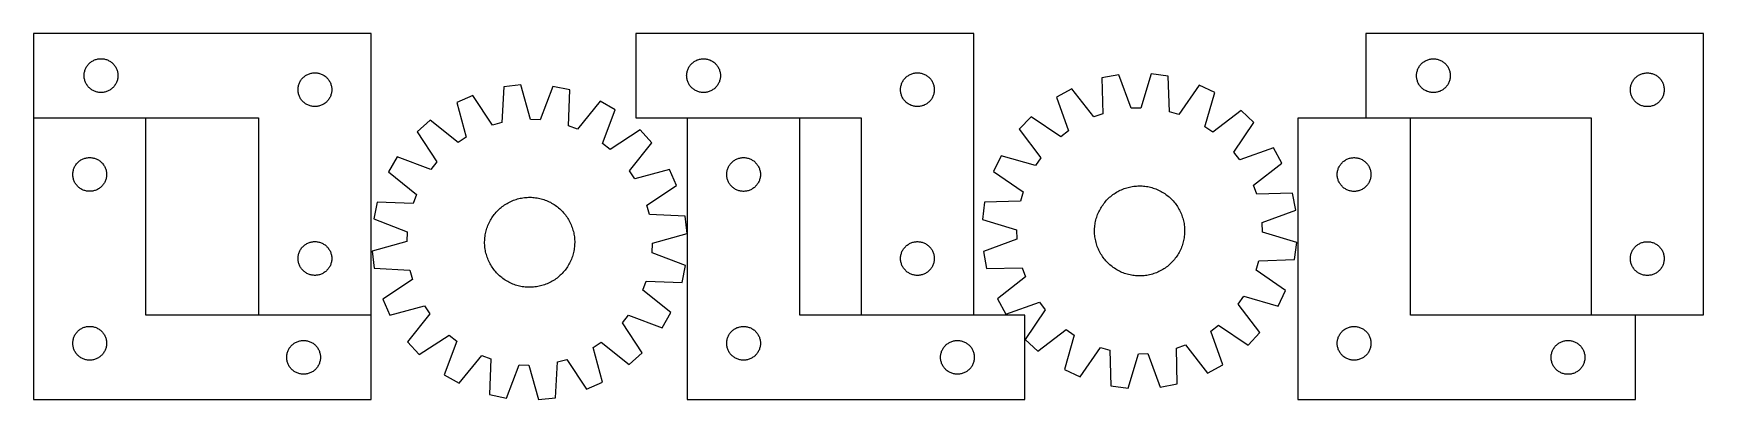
# Model space of a CAD drawing. Header units: millimetres. Extents: x 7 to 1490, y 7 to 332.
import ezdxf

# ---------------------------------------------------------------- set-up
doc = ezdxf.new("R2010")
doc.units = ezdxf.units.MM
doc.layers.add('CUT', color=7, linetype='CONTINUOUS', true_color=0x000000)

msp = doc.modelspace()

# ---------------------------------------------------------------- linework, layer by layer
at = {"layer": 'CUT'}
for p, q in [((306.851984, 331.918525), (6.851984, 331.918525)), ((6.851984, 331.918525), (6.851984, 256.918525)), ((306.851984, 81.918525), (306.851984, 331.918525)), ((842.086359, 331.883857), (542.086359, 331.883857)), ((542.086359, 331.883857), (542.086359, 256.883857)), ((842.086359, 81.883857), (842.086359, 331.883857)), ((1490.455087, 331.825995), (1190.455087, 331.825995)), ((1190.455087, 331.825995), (1190.455087, 256.825995)), ((1490.455087, 81.825995), (1490.455087, 331.825995)), ((52.030665, 296.726883), (52.169148, 297.486806)), ((52.169148, 297.486806), (52.346568, 298.238592)), ((52.346568, 298.238592), (52.562453, 298.980247)), ((52.562453, 298.980247), (52.816231, 299.709806)), ((52.816231, 299.709806), (53.10723, 300.425333)), ((53.10723, 300.425333), (53.434677, 301.124932)), ((53.434677, 301.124932), (53.797705, 301.806746)), ((53.797705, 301.806746), (54.19535, 302.468968)), ((54.19535, 302.468968), (54.626559, 303.109841)), ((54.626559, 303.109841), (55.090187, 303.727667)), ((55.090187, 303.727667), (55.585005, 304.320807)), ((55.585005, 304.320807), (56.109701, 304.887687)), ((56.109701, 304.887687), (56.662884, 305.426805)), ((56.662884, 305.426805), (57.243086, 305.936731)), ((57.243086, 305.936731), (57.84877, 306.416113)), ((57.84877, 306.416113), (58.478328, 306.86368)), ((58.478328, 306.86368), (59.130092, 307.278244)), ((59.130092, 307.278244), (59.802333, 307.658707)), ((59.802333, 307.658707), (60.493268, 308.004059)), ((60.493268, 308.004059), (61.201065, 308.313384)), ((61.201065, 308.313384), (61.923848, 308.585863)), ((61.923848, 308.585863), (62.659699, 308.820773)), ((62.659699, 308.820773), (63.406668, 309.01749)), ((63.406668, 309.01749), (64.162772, 309.175494)), ((64.162772, 309.175494), (64.926008, 309.294365)), ((64.926008, 309.294365), (65.694352, 309.373788)), ((65.694352, 309.373788), (66.465765, 309.413552)), ((66.465765, 309.413552), (67.238202, 309.413552)), ((67.238202, 309.413552), (68.009616, 309.373788)), ((68.009616, 309.373788), (68.777959, 309.294365)), ((68.777959, 309.294365), (69.541195, 309.175494)), ((69.541195, 309.175494), (70.2973, 309.01749)), ((70.2973, 309.01749), (71.044268, 308.820773)), ((71.044268, 308.820773), (71.780119, 308.585863)), ((71.780119, 308.585863), (72.502902, 308.313384)), ((72.502902, 308.313384), (73.2107, 308.004059)), ((73.2107, 308.004059), (73.901635, 307.658707)), ((73.901635, 307.658707), (74.573876, 307.278244)), ((74.573876, 307.278244), (75.22564, 306.86368)), ((75.22564, 306.86368), (75.855198, 306.416113)), ((75.855198, 306.416113), (76.460881, 305.936731)), ((76.460881, 305.936731), (77.041084, 305.426805)), ((77.041084, 305.426805), (77.594267, 304.887687)), ((77.594267, 304.887687), (78.118963, 304.320807)), ((78.118963, 304.320807), (78.613781, 303.727667)), ((78.613781, 303.727667), (79.077409, 303.109841)), ((79.077409, 303.109841), (79.508617, 302.468968)), ((79.508617, 302.468968), (79.906262, 301.806746)), ((79.906262, 301.806746), (80.26929, 301.124932)), ((80.26929, 301.124932), (80.596737, 300.425333)), ((80.596737, 300.425333), (80.887736, 299.709806)), ((80.887736, 299.709806), (81.141514, 298.980247)), ((81.141514, 298.980247), (81.3574, 298.238592)), ((81.3574, 298.238592), (81.534819, 297.486806)), ((81.534819, 297.486806), (81.673302, 296.726883)), ((254.162772, 296.675494), (254.926008, 296.794365)), ((254.926008, 296.794365), (255.694352, 296.873788)), ((255.694352, 296.873788), (256.465765, 296.913552)), ((256.465765, 296.913552), (257.238202, 296.913552)), ((257.238202, 296.913552), (258.009616, 296.873788)), ((258.009616, 296.873788), (258.777959, 296.794365)), ((258.777959, 296.794365), (259.541195, 296.675494)), ((587.26504, 296.692215), (587.403523, 297.452138)), ((587.403523, 297.452138), (587.580943, 298.203924)), ((587.580943, 298.203924), (587.796828, 298.945579)), ((587.796828, 298.945579), (588.050606, 299.675138)), ((588.050606, 299.675138), (588.341605, 300.390665)), ((588.341605, 300.390665), (588.669052, 301.090264)), ((588.669052, 301.090264), (589.03208, 301.772078)), ((589.03208, 301.772078), (589.429725, 302.4343)), ((589.429725, 302.4343), (589.860934, 303.075173)), ((589.860934, 303.075173), (590.324562, 303.692999)), ((590.324562, 303.692999), (590.81938, 304.286139)), ((590.81938, 304.286139), (591.344076, 304.853019)), ((591.344076, 304.853019), (591.897259, 305.392137)), ((591.897259, 305.392137), (592.477461, 305.902063)), ((592.477461, 305.902063), (593.083145, 306.381445)), ((593.083145, 306.381445), (593.712703, 306.829012)), ((593.712703, 306.829012), (594.364467, 307.243576)), ((594.364467, 307.243576), (595.036708, 307.624039)), ((595.036708, 307.624039), (595.727643, 307.969391)), ((595.727643, 307.969391), (596.43544, 308.278716)), ((596.43544, 308.278716), (597.158223, 308.551195)), ((597.158223, 308.551195), (597.894074, 308.786105)), ((597.894074, 308.786105), (598.641043, 308.982822)), ((598.641043, 308.982822), (599.397147, 309.140826)), ((599.397147, 309.140826), (600.160383, 309.259697)), ((600.160383, 309.259697), (600.928727, 309.33912)), ((600.928727, 309.33912), (601.70014, 309.378884)), ((601.70014, 309.378884), (602.472577, 309.378884)), ((602.472577, 309.378884), (603.243991, 309.33912)), ((603.243991, 309.33912), (604.012334, 309.259697)), ((604.012334, 309.259697), (604.77557, 309.140826)), ((604.77557, 309.140826), (605.531675, 308.982822)), ((605.531675, 308.982822), (606.278643, 308.786105)), ((606.278643, 308.786105), (607.014494, 308.551195)), ((607.014494, 308.551195), (607.737277, 308.278716)), ((607.737277, 308.278716), (608.445075, 307.969391)), ((608.445075, 307.969391), (609.13601, 307.624039)), ((609.13601, 307.624039), (609.808251, 307.243576)), ((609.808251, 307.243576), (610.460015, 306.829012)), ((610.460015, 306.829012), (611.089573, 306.381445)), ((611.089573, 306.381445), (611.695256, 305.902063)), ((611.695256, 305.902063), (612.275459, 305.392137)), ((612.275459, 305.392137), (612.828642, 304.853019)), ((612.828642, 304.853019), (613.353338, 304.286139)), ((613.353338, 304.286139), (613.848156, 303.692999)), ((613.848156, 303.692999), (614.311784, 303.075173)), ((614.311784, 303.075173), (614.742992, 302.4343)), ((614.742992, 302.4343), (615.140637, 301.772078)), ((615.140637, 301.772078), (615.503665, 301.090264)), ((615.503665, 301.090264), (615.831112, 300.390665)), ((615.831112, 300.390665), (616.122111, 299.675138)), ((616.122111, 299.675138), (616.375889, 298.945579)), ((616.375889, 298.945579), (616.591775, 298.203924)), ((616.591775, 298.203924), (616.769194, 297.452138)), ((616.769194, 297.452138), (616.907677, 296.692215)), ((789.397147, 296.640826), (790.160383, 296.759697)), ((790.160383, 296.759697), (790.928727, 296.83912)), ((790.928727, 296.83912), (791.70014, 296.878884)), ((791.70014, 296.878884), (792.472577, 296.878884)), ((792.472577, 296.878884), (793.243991, 296.83912)), ((793.243991, 296.83912), (794.012334, 296.759697)), ((794.012334, 296.759697), (794.77557, 296.640826)), ((1235.633769, 296.634354), (1235.772252, 297.394276)), ((1235.772252, 297.394276), (1235.949671, 298.146062)), ((1235.949671, 298.146062), (1236.165557, 298.887718)), ((1236.165557, 298.887718), (1236.419335, 299.617277)), ((1236.419335, 299.617277), (1236.710334, 300.332804)), ((1236.710334, 300.332804), (1237.037781, 301.032402)), ((1237.037781, 301.032402), (1237.400809, 301.714216)), ((1237.400809, 301.714216), (1237.798454, 302.376438)), ((1237.798454, 302.376438), (1238.229662, 303.017312)), ((1238.229662, 303.017312), (1238.69329, 303.635138)), ((1238.69329, 303.635138), (1239.188108, 304.228277)), ((1239.188108, 304.228277), (1239.712805, 304.795158)), ((1239.712805, 304.795158), (1240.265987, 305.334276)), ((1240.265987, 305.334276), (1240.84619, 305.844202)), ((1240.84619, 305.844202), (1241.451873, 306.323584)), ((1241.451873, 306.323584), (1242.081432, 306.771151)), ((1242.081432, 306.771151), (1242.733195, 307.185715)), ((1242.733195, 307.185715), (1243.405436, 307.566177)), ((1243.405436, 307.566177), (1244.096372, 307.911529)), ((1244.096372, 307.911529), (1244.804169, 308.220855)), ((1244.804169, 308.220855), (1245.526952, 308.493334)), ((1245.526952, 308.493334), (1246.262803, 308.728244)), ((1246.262803, 308.728244), (1247.009771, 308.924961)), ((1247.009771, 308.924961), (1247.765876, 309.082965)), ((1247.765876, 309.082965), (1248.529112, 309.201836)), ((1248.529112, 309.201836), (1249.297455, 309.281258)), ((1249.297455, 309.281258), (1250.068869, 309.321022)), ((1250.068869, 309.321022), (1250.841306, 309.321022)), ((1250.841306, 309.321022), (1251.612719, 309.281258)), ((1251.612719, 309.281258), (1252.381063, 309.201836)), ((1252.381063, 309.201836), (1253.144299, 309.082965)), ((1253.144299, 309.082965), (1253.900403, 308.924961)), ((1253.900403, 308.924961), (1254.647372, 308.728244)), ((1254.647372, 308.728244), (1255.383223, 308.493334)), ((1255.383223, 308.493334), (1256.106006, 308.220855)), ((1256.106006, 308.220855), (1256.813803, 307.911529)), ((1256.813803, 307.911529), (1257.504739, 307.566177)), ((1257.504739, 307.566177), (1258.176979, 307.185715)), ((1258.176979, 307.185715), (1258.828743, 306.771151)), ((1258.828743, 306.771151), (1259.458302, 306.323584)), ((1259.458302, 306.323584), (1260.063985, 305.844202)), ((1260.063985, 305.844202), (1260.644187, 305.334276)), ((1260.644187, 305.334276), (1261.19737, 304.795158)), ((1261.19737, 304.795158), (1261.722066, 304.228277)), ((1261.722066, 304.228277), (1262.216884, 303.635138)), ((1262.216884, 303.635138), (1262.680512, 303.017312)), ((1262.680512, 303.017312), (1263.111721, 302.376438)), ((1263.111721, 302.376438), (1263.509366, 301.714216)), ((1263.509366, 301.714216), (1263.872394, 301.032402)), ((1263.872394, 301.032402), (1264.199841, 300.332804)), ((1264.199841, 300.332804), (1264.49084, 299.617277)), ((1264.49084, 299.617277), (1264.744618, 298.887718)), ((1264.744618, 298.887718), (1264.960503, 298.146062)), ((1264.960503, 298.146062), (1265.137923, 297.394276)), ((1265.137923, 297.394276), (1265.276406, 296.634354)), ((1438.529112, 296.701836), (1439.297455, 296.781258)), ((1439.297455, 296.781258), (1440.068869, 296.821022)), ((1440.068869, 296.821022), (1440.841306, 296.821022)), ((1440.841306, 296.821022), (1441.612719, 296.781258)), ((1441.612719, 296.781258), (1442.381063, 296.701836)), ((51.851984, 294.418525), (51.871872, 295.190706)), ((51.871872, 293.646343), (51.851984, 294.418525)), ((51.871872, 295.190706), (51.931486, 295.96084)), ((51.931486, 292.87621), (51.871872, 293.646343)), ((51.931486, 295.96084), (52.030665, 296.726883)), ((52.030665, 292.110166), (51.931486, 292.87621)), ((52.169148, 291.350244), (52.030665, 292.110166)), ((52.346568, 290.598458), (52.169148, 291.350244)), ((52.562453, 289.856802), (52.346568, 290.598458)), ((52.816231, 289.127243), (52.562453, 289.856802)), ((53.10723, 288.411716), (52.816231, 289.127243)), ((53.434677, 287.712118), (53.10723, 288.411716)), ((53.797705, 287.030304), (53.434677, 287.712118)), ((54.19535, 286.368082), (53.797705, 287.030304)), ((54.626559, 285.727208), (54.19535, 286.368082)), ((55.090187, 285.109382), (54.626559, 285.727208)), ((55.585005, 284.516243), (55.090187, 285.109382)), ((56.109701, 283.949362), (55.585005, 284.516243)), ((56.662884, 283.410244), (56.109701, 283.949362)), ((57.243086, 282.900318), (56.662884, 283.410244)), ((57.84877, 282.420936), (57.243086, 282.900318)), ((58.478328, 281.973369), (57.84877, 282.420936)), ((59.130092, 281.558805), (58.478328, 281.973369)), ((75.22564, 281.973369), (74.573876, 281.558805)), ((75.855198, 282.420936), (75.22564, 281.973369)), ((76.460881, 282.900318), (75.855198, 282.420936)), ((77.041084, 283.410244), (76.460881, 282.900318)), ((77.594267, 283.949362), (77.041084, 283.410244)), ((78.118963, 284.516243), (77.594267, 283.949362)), ((78.613781, 285.109382), (78.118963, 284.516243)), ((79.077409, 285.727208), (78.613781, 285.109382)), ((79.508617, 286.368082), (79.077409, 285.727208)), ((79.906262, 287.030304), (79.508617, 286.368082)), ((80.26929, 287.712118), (79.906262, 287.030304)), ((80.596737, 288.411716), (80.26929, 287.712118)), ((80.887736, 289.127243), (80.596737, 288.411716)), ((81.141514, 289.856802), (80.887736, 289.127243)), ((81.3574, 290.598458), (81.141514, 289.856802)), ((81.534819, 291.350244), (81.3574, 290.598458)), ((81.673302, 292.110166), (81.534819, 291.350244)), ((81.673302, 296.726883), (81.772482, 295.96084)), ((81.772482, 292.87621), (81.673302, 292.110166)), ((81.772482, 295.96084), (81.832095, 295.190706)), ((81.832095, 293.646343), (81.772482, 292.87621)), ((81.832095, 295.190706), (81.851984, 294.418525)), ((81.851984, 294.418525), (81.832095, 293.646343)), ((241.851984, 281.918525), (241.871872, 282.690706)), ((241.871872, 281.146343), (241.851984, 281.918525)), ((241.871872, 282.690706), (241.931486, 283.46084)), ((241.931486, 283.46084), (242.030665, 284.226883)), ((242.030665, 284.226883), (242.169148, 284.986806)), ((242.169148, 284.986806), (242.346568, 285.738592)), ((242.346568, 285.738592), (242.562453, 286.480247)), ((242.562453, 286.480247), (242.816231, 287.209806)), ((242.816231, 287.209806), (243.10723, 287.925333)), ((243.10723, 287.925333), (243.434677, 288.624932)), ((243.434677, 288.624932), (243.797705, 289.306746)), ((243.797705, 289.306746), (244.19535, 289.968968)), ((244.19535, 289.968968), (244.626559, 290.609841)), ((244.626559, 290.609841), (245.090187, 291.227667)), ((245.090187, 291.227667), (245.585005, 291.820807)), ((245.585005, 291.820807), (246.109701, 292.387687)), ((246.109701, 292.387687), (246.662884, 292.926805)), ((246.662884, 292.926805), (247.243086, 293.436731)), ((247.243086, 293.436731), (247.84877, 293.916113)), ((247.84877, 293.916113), (248.478328, 294.36368)), ((248.478328, 294.36368), (249.130092, 294.778244)), ((249.130092, 294.778244), (249.802333, 295.158707)), ((249.802333, 295.158707), (250.493268, 295.504059)), ((250.493268, 295.504059), (251.201065, 295.813384)), ((251.201065, 295.813384), (251.923848, 296.085863)), ((251.923848, 296.085863), (252.659699, 296.320773)), ((252.659699, 296.320773), (253.406668, 296.51749)), ((253.406668, 296.51749), (254.162772, 296.675494)), ((259.541195, 296.675494), (260.2973, 296.51749)), ((260.2973, 296.51749), (261.044268, 296.320773)), ((261.044268, 296.320773), (261.780119, 296.085863)), ((261.780119, 296.085863), (262.502902, 295.813384)), ((262.502902, 295.813384), (263.2107, 295.504059)), ((263.2107, 295.504059), (263.901635, 295.158707)), ((263.901635, 295.158707), (264.573876, 294.778244)), ((264.573876, 294.778244), (265.22564, 294.36368)), ((265.22564, 294.36368), (265.855198, 293.916113)), ((265.855198, 293.916113), (266.460881, 293.436731)), ((266.460881, 293.436731), (267.041084, 292.926805)), ((267.041084, 292.926805), (267.594267, 292.387687)), ((267.594267, 292.387687), (268.118963, 291.820807)), ((268.118963, 291.820807), (268.613781, 291.227667)), ((268.613781, 291.227667), (269.077409, 290.609841)), ((269.077409, 290.609841), (269.508617, 289.968968)), ((269.508617, 289.968968), (269.906262, 289.306746)), ((269.906262, 289.306746), (270.26929, 288.624932)), ((270.26929, 288.624932), (270.596737, 287.925333)), ((270.596737, 287.925333), (270.887736, 287.209806)), ((270.887736, 287.209806), (271.141514, 286.480247)), ((271.141514, 286.480247), (271.3574, 285.738592)), ((271.3574, 285.738592), (271.534819, 284.986806)), ((271.534819, 284.986806), (271.673302, 284.226883)), ((271.673302, 284.226883), (271.772482, 283.46084)), ((271.772482, 283.46084), (271.832095, 282.690706)), ((271.832095, 282.690706), (271.851984, 281.918525)), ((271.851984, 281.918525), (271.832095, 281.146343)), ((424.549735, 284.379278), (422.900404, 252.657764)), ((439.841693, 286.078267), (424.549735, 284.379278)), ((448.413588, 255.492365), (439.841693, 286.078267)), ((468.349785, 284.753683), (456.978691, 255.094401)), ((483.418317, 281.644042), (468.349785, 284.753683)), ((587.086359, 294.383857), (587.106247, 295.156038)), ((587.106247, 293.611675), (587.086359, 294.383857)), ((587.106247, 295.156038), (587.165861, 295.926172)), ((587.165861, 292.841542), (587.106247, 293.611675)), ((587.165861, 295.926172), (587.26504, 296.692215)), ((587.26504, 292.075498), (587.165861, 292.841542)), ((587.403523, 291.315576), (587.26504, 292.075498)), ((587.580943, 290.56379), (587.403523, 291.315576)), ((587.796828, 289.822134), (587.580943, 290.56379)), ((588.050606, 289.092575), (587.796828, 289.822134)), ((588.341605, 288.377048), (588.050606, 289.092575)), ((588.669052, 287.67745), (588.341605, 288.377048)), ((589.03208, 286.995636), (588.669052, 287.67745)), ((589.429725, 286.333414), (589.03208, 286.995636)), ((589.860934, 285.69254), (589.429725, 286.333414)), ((590.324562, 285.074715), (589.860934, 285.69254)), ((590.81938, 284.481575), (590.324562, 285.074715)), ((591.344076, 283.914694), (590.81938, 284.481575)), ((591.897259, 283.375576), (591.344076, 283.914694)), ((592.477461, 282.86565), (591.897259, 283.375576)), ((593.083145, 282.386268), (592.477461, 282.86565)), ((593.712703, 281.938702), (593.083145, 282.386268)), ((594.364467, 281.524137), (593.712703, 281.938702)), ((610.460015, 281.938702), (609.808251, 281.524137)), ((611.089573, 282.386268), (610.460015, 281.938702)), ((611.695256, 282.86565), (611.089573, 282.386268)), ((612.275459, 283.375576), (611.695256, 282.86565)), ((612.828642, 283.914694), (612.275459, 283.375576)), ((613.353338, 284.481575), (612.828642, 283.914694)), ((613.848156, 285.074715), (613.353338, 284.481575)), ((614.311784, 285.69254), (613.848156, 285.074715)), ((614.742992, 286.333414), (614.311784, 285.69254)), ((615.140637, 286.995636), (614.742992, 286.333414)), ((615.503665, 287.67745), (615.140637, 286.995636)), ((615.831112, 288.377048), (615.503665, 287.67745)), ((616.122111, 289.092575), (615.831112, 288.377048)), ((616.375889, 289.822134), (616.122111, 289.092575)), ((616.591775, 290.56379), (616.375889, 289.822134)), ((616.769194, 291.315576), (616.591775, 290.56379)), ((616.907677, 292.075498), (616.769194, 291.315576)), ((616.907677, 296.692215), (617.006857, 295.926172)), ((617.006857, 292.841542), (616.907677, 292.075498)), ((617.006857, 295.926172), (617.06647, 295.156038)), ((617.06647, 293.611675), (617.006857, 292.841542)), ((617.06647, 295.156038), (617.086359, 294.383857)), ((617.086359, 294.383857), (617.06647, 293.611675)), ((777.086359, 281.883857), (777.106247, 282.656038)), ((777.106247, 282.656038), (777.165861, 283.426172)), ((777.165861, 283.426172), (777.26504, 284.192215)), ((777.26504, 284.192215), (777.403523, 284.952138)), ((777.403523, 284.952138), (777.580943, 285.703924)), ((777.580943, 285.703924), (777.796828, 286.445579)), ((777.796828, 286.445579), (778.050606, 287.175138)), ((778.050606, 287.175138), (778.341605, 287.890665)), ((778.341605, 287.890665), (778.669052, 288.590264)), ((778.669052, 288.590264), (779.03208, 289.272078)), ((779.03208, 289.272078), (779.429725, 289.9343)), ((779.429725, 289.9343), (779.860934, 290.575173)), ((779.860934, 290.575173), (780.324562, 291.192999)), ((780.324562, 291.192999), (780.81938, 291.786139)), ((780.81938, 291.786139), (781.344076, 292.353019)), ((781.344076, 292.353019), (781.897259, 292.892137)), ((781.897259, 292.892137), (782.477461, 293.402063)), ((782.477461, 293.402063), (783.083145, 293.881445)), ((783.083145, 293.881445), (783.712703, 294.329012)), ((783.712703, 294.329012), (784.364467, 294.743576)), ((784.364467, 294.743576), (785.036708, 295.124039)), ((785.036708, 295.124039), (785.727643, 295.469391)), ((785.727643, 295.469391), (786.43544, 295.778716)), ((786.43544, 295.778716), (787.158223, 296.051195)), ((787.158223, 296.051195), (787.894074, 296.286105)), ((787.894074, 296.286105), (788.641043, 296.482822)), ((788.641043, 296.482822), (789.397147, 296.640826)), ((794.77557, 296.640826), (795.531675, 296.482822)), ((795.531675, 296.482822), (796.278643, 296.286105)), ((796.278643, 296.286105), (797.014494, 296.051195)), ((797.014494, 296.051195), (797.737277, 295.778716)), ((797.737277, 295.778716), (798.445075, 295.469391)), ((798.445075, 295.469391), (799.13601, 295.124039)), ((799.13601, 295.124039), (799.808251, 294.743576)), ((799.808251, 294.743576), (800.460015, 294.329012)), ((800.460015, 294.329012), (801.089573, 293.881445)), ((801.089573, 293.881445), (801.695256, 293.402063)), ((801.695256, 293.402063), (802.275459, 292.892137)), ((802.275459, 292.892137), (802.828642, 292.353019)), ((802.828642, 292.353019), (803.353338, 291.786139)), ((803.353338, 291.786139), (803.848156, 291.192999)), ((803.848156, 291.192999), (804.311784, 290.575173)), ((804.311784, 290.575173), (804.742992, 289.9343)), ((804.742992, 289.9343), (805.140637, 289.272078)), ((805.140637, 289.272078), (805.503665, 288.590264)), ((805.503665, 288.590264), (805.831112, 287.890665)), ((805.831112, 287.890665), (806.122111, 287.175138)), ((806.122111, 287.175138), (806.375889, 286.445579)), ((806.375889, 286.445579), (806.591775, 285.703924)), ((806.591775, 285.703924), (806.769194, 284.952138)), ((806.769194, 284.952138), (806.907677, 284.192215)), ((806.907677, 284.192215), (807.006857, 283.426172)), ((807.006857, 283.426172), (807.06647, 282.656038)), ((807.06647, 282.656038), (807.086359, 281.883857)), ((929.116345, 282.733596), (915.616705, 275.351844)), ((948.666515, 257.698309), (929.116345, 282.733596)), ((971.109816, 295.188834), (955.989808, 292.339989)), ((955.989808, 292.339989), (956.740503, 260.584498)), ((981.966803, 265.337526), (971.109816, 295.188834)), ((999.636537, 296.0207), (990.537504, 265.587456)), ((1014.89686, 294.057774), (999.636537, 296.0207)), ((1015.997908, 262.312499), (1014.89686, 294.057774)), ((1042.284445, 286.033684), (1024.226361, 259.901705)), ((1056.191297, 279.451131), (1042.284445, 286.033684)), ((1235.455087, 294.325995), (1235.474976, 295.098177)), ((1235.474976, 293.553814), (1235.455087, 294.325995)), ((1235.474976, 295.098177), (1235.534589, 295.86831)), ((1235.534589, 292.78368), (1235.474976, 293.553814)), ((1235.534589, 295.86831), (1235.633769, 296.634354)), ((1235.633769, 292.017637), (1235.534589, 292.78368)), ((1235.772252, 291.257714), (1235.633769, 292.017637)), ((1235.949671, 290.505929), (1235.772252, 291.257714)), ((1236.165557, 289.764273), (1235.949671, 290.505929)), ((1236.419335, 289.034714), (1236.165557, 289.764273)), ((1236.710334, 288.319187), (1236.419335, 289.034714)), ((1237.037781, 287.619589), (1236.710334, 288.319187)), ((1237.400809, 286.937774), (1237.037781, 287.619589)), ((1237.798454, 286.275552), (1237.400809, 286.937774)), ((1238.229662, 285.634679), (1237.798454, 286.275552)), ((1238.69329, 285.016853), (1238.229662, 285.634679)), ((1239.188108, 284.423714), (1238.69329, 285.016853)), ((1239.712805, 283.856833), (1239.188108, 284.423714)), ((1240.265987, 283.317715), (1239.712805, 283.856833)), ((1240.84619, 282.807789), (1240.265987, 283.317715)), ((1241.451873, 282.328407), (1240.84619, 282.807789)), ((1242.081432, 281.88084), (1241.451873, 282.328407)), ((1259.458302, 282.328407), (1258.828743, 281.88084)), ((1260.063985, 282.807789), (1259.458302, 282.328407)), ((1260.644187, 283.317715), (1260.063985, 282.807789)), ((1261.19737, 283.856833), (1260.644187, 283.317715)), ((1261.722066, 284.423714), (1261.19737, 283.856833)), ((1262.216884, 285.016853), (1261.722066, 284.423714)), ((1262.680512, 285.634679), (1262.216884, 285.016853)), ((1263.111721, 286.275552), (1262.680512, 285.634679)), ((1263.509366, 286.937774), (1263.111721, 286.275552)), ((1263.872394, 287.619589), (1263.509366, 286.937774)), ((1264.199841, 288.319187), (1263.872394, 287.619589)), ((1264.49084, 289.034714), (1264.199841, 288.319187)), ((1264.744618, 289.764273), (1264.49084, 289.034714)), ((1264.960503, 290.505929), (1264.744618, 289.764273)), ((1265.137923, 291.257714), (1264.960503, 290.505929)), ((1265.276406, 292.017637), (1265.137923, 291.257714)), ((1265.276406, 296.634354), (1265.375586, 295.86831)), ((1265.375586, 292.78368), (1265.276406, 292.017637)), ((1265.375586, 295.86831), (1265.435199, 295.098177)), ((1265.435199, 293.553814), (1265.375586, 292.78368)), ((1265.435199, 295.098177), (1265.455087, 294.325995)), ((1265.455087, 294.325995), (1265.435199, 293.553814)), ((1425.455087, 281.825995), (1425.474976, 282.598177)), ((1425.474976, 282.598177), (1425.534589, 283.36831)), ((1425.534589, 283.36831), (1425.633769, 284.134354)), ((1425.633769, 284.134354), (1425.772252, 284.894276)), ((1425.772252, 284.894276), (1425.949671, 285.646062)), ((1425.949671, 285.646062), (1426.165557, 286.387718)), ((1426.165557, 286.387718), (1426.419335, 287.117277)), ((1426.419335, 287.117277), (1426.710334, 287.832804)), ((1426.710334, 287.832804), (1427.037781, 288.532402)), ((1427.037781, 288.532402), (1427.400809, 289.214216)), ((1427.400809, 289.214216), (1427.798454, 289.876438)), ((1427.798454, 289.876438), (1428.229662, 290.517312)), ((1428.229662, 290.517312), (1428.69329, 291.135138)), ((1428.69329, 291.135138), (1429.188108, 291.728277)), ((1429.188108, 291.728277), (1429.712805, 292.295158)), ((1429.712805, 292.295158), (1430.265987, 292.834276)), ((1430.265987, 292.834276), (1430.84619, 293.344202)), ((1430.84619, 293.344202), (1431.451873, 293.823584)), ((1431.451873, 293.823584), (1432.081432, 294.271151)), ((1432.081432, 294.271151), (1432.733195, 294.685715)), ((1432.733195, 294.685715), (1433.405436, 295.066177)), ((1433.405436, 295.066177), (1434.096372, 295.411529)), ((1434.096372, 295.411529), (1434.804169, 295.720855)), ((1434.804169, 295.720855), (1435.526952, 295.993334)), ((1435.526952, 295.993334), (1436.262803, 296.228244)), ((1436.262803, 296.228244), (1437.009771, 296.424961)), ((1437.009771, 296.424961), (1437.765876, 296.582965)), ((1437.765876, 296.582965), (1438.529112, 296.701836)), ((1442.381063, 296.701836), (1443.144299, 296.582965)), ((1443.144299, 296.582965), (1443.900403, 296.424961)), ((1443.900403, 296.424961), (1444.647372, 296.228244)), ((1444.647372, 296.228244), (1445.383223, 295.993334)), ((1445.383223, 295.993334), (1446.106006, 295.720855)), ((1446.106006, 295.720855), (1446.813803, 295.411529)), ((1446.813803, 295.411529), (1447.504739, 295.066177)), ((1447.504739, 295.066177), (1448.176979, 294.685715)), ((1448.176979, 294.685715), (1448.828743, 294.271151)), ((1448.828743, 294.271151), (1449.458302, 293.823584)), ((1449.458302, 293.823584), (1450.063985, 293.344202)), ((1450.063985, 293.344202), (1450.644187, 292.834276)), ((1450.644187, 292.834276), (1451.19737, 292.295158)), ((1451.19737, 292.295158), (1451.722066, 291.728277)), ((1451.722066, 291.728277), (1452.216884, 291.135138)), ((1452.216884, 291.135138), (1452.680512, 290.517312)), ((1452.680512, 290.517312), (1453.111721, 289.876438)), ((1453.111721, 289.876438), (1453.509366, 289.214216)), ((1453.509366, 289.214216), (1453.872394, 288.532402)), ((1453.872394, 288.532402), (1454.199841, 287.832804)), ((1454.199841, 287.832804), (1454.49084, 287.117277)), ((1454.49084, 287.117277), (1454.744618, 286.387718)), ((1454.744618, 286.387718), (1454.960503, 285.646062)), ((1454.960503, 285.646062), (1455.137923, 284.894276)), ((1455.137923, 284.894276), (1455.276406, 284.134354)), ((1455.276406, 284.134354), (1455.375586, 283.36831)), ((1455.375586, 283.36831), (1455.435199, 282.598177)), ((1455.435199, 282.598177), (1455.455087, 281.825995)), ((59.802333, 281.178343), (59.130092, 281.558805)), ((60.493268, 280.832991), (59.802333, 281.178343)), ((61.201065, 280.523665), (60.493268, 280.832991)), ((61.923848, 280.251186), (61.201065, 280.523665)), ((62.659699, 280.016277), (61.923848, 280.251186)), ((63.406668, 279.819559), (62.659699, 280.016277)), ((64.162772, 279.661555), (63.406668, 279.819559)), ((64.926008, 279.542685), (64.162772, 279.661555)), ((65.694352, 279.463262), (64.926008, 279.542685)), ((66.465765, 279.423498), (65.694352, 279.463262)), ((67.238202, 279.423498), (66.465765, 279.423498)), ((68.009616, 279.463262), (67.238202, 279.423498)), ((68.777959, 279.542685), (68.009616, 279.463262)), ((69.541195, 279.661555), (68.777959, 279.542685)), ((70.2973, 279.819559), (69.541195, 279.661555)), ((71.044268, 280.016277), (70.2973, 279.819559)), ((71.780119, 280.251186), (71.044268, 280.016277)), ((72.502902, 280.523665), (71.780119, 280.251186)), ((73.2107, 280.832991), (72.502902, 280.523665)), ((73.901635, 281.178343), (73.2107, 280.832991)), ((74.573876, 281.558805), (73.901635, 281.178343)), ((241.931486, 280.37621), (241.871872, 281.146343)), ((242.030665, 279.610166), (241.931486, 280.37621)), ((242.169148, 278.850244), (242.030665, 279.610166)), ((242.346568, 278.098458), (242.169148, 278.850244)), ((242.562453, 277.356802), (242.346568, 278.098458)), ((242.816231, 276.627243), (242.562453, 277.356802)), ((243.10723, 275.911716), (242.816231, 276.627243)), ((243.434677, 275.212118), (243.10723, 275.911716)), ((243.797705, 274.530304), (243.434677, 275.212118)), ((244.19535, 273.868082), (243.797705, 274.530304)), ((244.626559, 273.227208), (244.19535, 273.868082)), ((245.090187, 272.609382), (244.626559, 273.227208)), ((245.585005, 272.016243), (245.090187, 272.609382)), ((246.109701, 271.449362), (245.585005, 272.016243)), ((246.662884, 270.910244), (246.109701, 271.449362)), ((247.243086, 270.400318), (246.662884, 270.910244)), ((247.84877, 269.920936), (247.243086, 270.400318)), ((248.478328, 269.473369), (247.84877, 269.920936)), ((249.130092, 269.058805), (248.478328, 269.473369)), ((249.802333, 268.678343), (249.130092, 269.058805)), ((250.493268, 268.332991), (249.802333, 268.678343)), ((251.201065, 268.023665), (250.493268, 268.332991)), ((251.923848, 267.751186), (251.201065, 268.023665)), ((252.659699, 267.516277), (251.923848, 267.751186)), ((253.406668, 267.319559), (252.659699, 267.516277)), ((254.162772, 267.161555), (253.406668, 267.319559)), ((254.926008, 267.042685), (254.162772, 267.161555)), ((259.541195, 267.161555), (258.777959, 267.042685)), ((260.2973, 267.319559), (259.541195, 267.161555)), ((261.044268, 267.516277), (260.2973, 267.319559)), ((261.780119, 267.751186), (261.044268, 267.516277)), ((262.502902, 268.023665), (261.780119, 267.751186)), ((263.2107, 268.332991), (262.502902, 268.023665)), ((263.901635, 268.678343), (263.2107, 268.332991)), ((264.573876, 269.058805), (263.901635, 268.678343)), ((265.22564, 269.473369), (264.573876, 269.058805)), ((265.855198, 269.920936), (265.22564, 269.473369)), ((266.460881, 270.400318), (265.855198, 269.920936)), ((267.041084, 270.910244), (266.460881, 270.400318)), ((267.594267, 271.449362), (267.041084, 270.910244)), ((268.118963, 272.016243), (267.594267, 271.449362)), ((268.613781, 272.609382), (268.118963, 272.016243)), ((269.077409, 273.227208), (268.613781, 272.609382)), ((269.508617, 273.868082), (269.077409, 273.227208)), ((269.906262, 274.530304), (269.508617, 273.868082)), ((270.26929, 275.212118), (269.906262, 274.530304)), ((270.596737, 275.911716), (270.26929, 275.212118)), ((270.887736, 276.627243), (270.596737, 275.911716)), ((271.141514, 277.356802), (270.887736, 276.627243)), ((271.3574, 278.098458), (271.141514, 277.356802)), ((271.534819, 278.850244), (271.3574, 278.098458)), ((271.673302, 279.610166), (271.534819, 278.850244)), ((271.772482, 280.37621), (271.673302, 279.610166)), ((271.832095, 281.146343), (271.772482, 280.37621)), ((397.027609, 276.829548), (383.009109, 270.488239)), ((383.009109, 270.488239), (391.242989, 239.809615)), ((414.631529, 250.389488), (397.027609, 276.829548)), ((482.119111, 249.906259), (483.418317, 281.644042)), ((510.121805, 271.574802), (490.14203, 246.881011)), ((523.491899, 263.960925), (510.121805, 271.574802)), ((595.036708, 281.143675), (594.364467, 281.524137)), ((595.727643, 280.798323), (595.036708, 281.143675)), ((596.43544, 280.488997), (595.727643, 280.798323)), ((597.158223, 280.216518), (596.43544, 280.488997)), ((597.894074, 279.981609), (597.158223, 280.216518)), ((598.641043, 279.784891), (597.894074, 279.981609)), ((599.397147, 279.626887), (598.641043, 279.784891)), ((600.160383, 279.508017), (599.397147, 279.626887)), ((600.928727, 279.428594), (600.160383, 279.508017)), ((601.70014, 279.38883), (600.928727, 279.428594)), ((602.472577, 279.38883), (601.70014, 279.38883)), ((603.243991, 279.428594), (602.472577, 279.38883)), ((604.012334, 279.508017), (603.243991, 279.428594)), ((604.77557, 279.626887), (604.012334, 279.508017)), ((605.531675, 279.784891), (604.77557, 279.626887)), ((606.278643, 279.981609), (605.531675, 279.784891)), ((607.014494, 280.216518), (606.278643, 279.981609)), ((607.737277, 280.488997), (607.014494, 280.216518)), ((608.445075, 280.798323), (607.737277, 280.488997)), ((609.13601, 281.143675), (608.445075, 280.798323)), ((609.808251, 281.524137), (609.13601, 281.143675)), ((777.106247, 281.111675), (777.086359, 281.883857)), ((777.165861, 280.341542), (777.106247, 281.111675)), ((777.26504, 279.575498), (777.165861, 280.341542)), ((777.403523, 278.815576), (777.26504, 279.575498)), ((777.580943, 278.06379), (777.403523, 278.815576)), ((777.796828, 277.322134), (777.580943, 278.06379)), ((778.050606, 276.592575), (777.796828, 277.322134)), ((778.341605, 275.877048), (778.050606, 276.592575)), ((778.669052, 275.17745), (778.341605, 275.877048)), ((779.03208, 274.495636), (778.669052, 275.17745)), ((779.429725, 273.833414), (779.03208, 274.495636)), ((779.860934, 273.19254), (779.429725, 273.833414)), ((780.324562, 272.574715), (779.860934, 273.19254)), ((780.81938, 271.981575), (780.324562, 272.574715)), ((781.344076, 271.414694), (780.81938, 271.981575)), ((781.897259, 270.875576), (781.344076, 271.414694)), ((782.477461, 270.36565), (781.897259, 270.875576)), ((783.083145, 269.886268), (782.477461, 270.36565)), ((783.712703, 269.438702), (783.083145, 269.886268)), ((784.364467, 269.024137), (783.712703, 269.438702)), ((785.036708, 268.643675), (784.364467, 269.024137)), ((785.727643, 268.298323), (785.036708, 268.643675)), ((786.43544, 267.988997), (785.727643, 268.298323)), ((787.158223, 267.716518), (786.43544, 267.988997)), ((787.894074, 267.481609), (787.158223, 267.716518)), ((788.641043, 267.284891), (787.894074, 267.481609)), ((789.397147, 267.126887), (788.641043, 267.284891)), ((790.160383, 267.008017), (789.397147, 267.126887)), ((794.77557, 267.126887), (794.012334, 267.008017)), ((795.531675, 267.284891), (794.77557, 267.126887)), ((796.278643, 267.481609), (795.531675, 267.284891)), ((797.014494, 267.716518), (796.278643, 267.481609)), ((797.737277, 267.988997), (797.014494, 267.716518)), ((798.445075, 268.298323), (797.737277, 267.988997)), ((799.13601, 268.643675), (798.445075, 268.298323)), ((799.808251, 269.024137), (799.13601, 268.643675)), ((800.460015, 269.438702), (799.808251, 269.024137)), ((801.089573, 269.886268), (800.460015, 269.438702)), ((801.695256, 270.36565), (801.089573, 269.886268)), ((802.275459, 270.875576), (801.695256, 270.36565)), ((802.828642, 271.414694), (802.275459, 270.875576)), ((803.353338, 271.981575), (802.828642, 271.414694)), ((803.848156, 272.574715), (803.353338, 271.981575)), ((804.311784, 273.19254), (803.848156, 272.574715)), ((804.742992, 273.833414), (804.311784, 273.19254)), ((805.140637, 274.495636), (804.742992, 273.833414)), ((805.503665, 275.17745), (805.140637, 274.495636)), ((805.831112, 275.877048), (805.503665, 275.17745)), ((806.122111, 276.592575), (805.831112, 275.877048)), ((806.375889, 277.322134), (806.122111, 276.592575)), ((806.591775, 278.06379), (806.375889, 277.322134)), ((806.769194, 278.815576), (806.591775, 278.06379)), ((806.907677, 279.575498), (806.769194, 278.815576)), ((807.006857, 280.341542), (806.907677, 279.575498)), ((807.06647, 281.111675), (807.006857, 280.341542)), ((807.086359, 281.883857), (807.06647, 281.111675)), ((915.616705, 275.351844), (926.143644, 245.382554)), ((1047.428626, 248.919338), (1056.191297, 279.451131)), ((1242.733195, 281.466276), (1242.081432, 281.88084)), ((1243.405436, 281.085813), (1242.733195, 281.466276)), ((1244.096372, 280.740461), (1243.405436, 281.085813)), ((1244.804169, 280.431136), (1244.096372, 280.740461)), ((1245.526952, 280.158657), (1244.804169, 280.431136)), ((1246.262803, 279.923747), (1245.526952, 280.158657)), ((1247.009771, 279.72703), (1246.262803, 279.923747)), ((1247.765876, 279.569026), (1247.009771, 279.72703)), ((1248.529112, 279.450155), (1247.765876, 279.569026)), ((1249.297455, 279.370733), (1248.529112, 279.450155)), ((1250.068869, 279.330968), (1249.297455, 279.370733)), ((1250.841306, 279.330968), (1250.068869, 279.330968)), ((1251.612719, 279.370733), (1250.841306, 279.330968)), ((1252.381063, 279.450155), (1251.612719, 279.370733)), ((1253.144299, 279.569026), (1252.381063, 279.450155)), ((1253.900403, 279.72703), (1253.144299, 279.569026)), ((1254.647372, 279.923747), (1253.900403, 279.72703)), ((1255.383223, 280.158657), (1254.647372, 279.923747)), ((1256.106006, 280.431136), (1255.383223, 280.158657)), ((1256.813803, 280.740461), (1256.106006, 280.431136)), ((1257.504739, 281.085813), (1256.813803, 280.740461)), ((1258.176979, 281.466276), (1257.504739, 281.085813)), ((1258.828743, 281.88084), (1258.176979, 281.466276)), ((1425.474976, 281.053814), (1425.455087, 281.825995)), ((1425.534589, 280.28368), (1425.474976, 281.053814)), ((1425.633769, 279.517637), (1425.534589, 280.28368)), ((1425.772252, 278.757714), (1425.633769, 279.517637)), ((1425.949671, 278.005929), (1425.772252, 278.757714)), ((1426.165557, 277.264273), (1425.949671, 278.005929)), ((1426.419335, 276.534714), (1426.165557, 277.264273)), ((1426.710334, 275.819187), (1426.419335, 276.534714)), ((1427.037781, 275.119589), (1426.710334, 275.819187)), ((1427.400809, 274.437774), (1427.037781, 275.119589)), ((1427.798454, 273.775552), (1427.400809, 274.437774)), ((1428.229662, 273.134679), (1427.798454, 273.775552)), ((1428.69329, 272.516853), (1428.229662, 273.134679)), ((1429.188108, 271.923714), (1428.69329, 272.516853)), ((1429.712805, 271.356833), (1429.188108, 271.923714)), ((1430.265987, 270.817715), (1429.712805, 271.356833)), ((1430.84619, 270.307789), (1430.265987, 270.817715)), ((1431.451873, 269.828407), (1430.84619, 270.307789)), ((1432.081432, 269.38084), (1431.451873, 269.828407)), ((1432.733195, 268.966276), (1432.081432, 269.38084)), ((1433.405436, 268.585813), (1432.733195, 268.966276)), ((1434.096372, 268.240461), (1433.405436, 268.585813)), ((1434.804169, 267.931136), (1434.096372, 268.240461)), ((1435.526952, 267.658657), (1434.804169, 267.931136)), ((1436.262803, 267.423747), (1435.526952, 267.658657)), ((1437.009771, 267.22703), (1436.262803, 267.423747)), ((1437.765876, 267.069026), (1437.009771, 267.22703)), ((1438.529112, 266.950155), (1437.765876, 267.069026)), ((1443.144299, 267.069026), (1442.381063, 266.950155)), ((1443.900403, 267.22703), (1443.144299, 267.069026)), ((1444.647372, 267.423747), (1443.900403, 267.22703)), ((1445.383223, 267.658657), (1444.647372, 267.423747)), ((1446.106006, 267.931136), (1445.383223, 267.658657)), ((1446.813803, 268.240461), (1446.106006, 267.931136)), ((1447.504739, 268.585813), (1446.813803, 268.240461)), ((1448.176979, 268.966276), (1447.504739, 268.585813)), ((1448.828743, 269.38084), (1448.176979, 268.966276)), ((1449.458302, 269.828407), (1448.828743, 269.38084)), ((1450.063985, 270.307789), (1449.458302, 269.828407)), ((1450.644187, 270.817715), (1450.063985, 270.307789)), ((1451.19737, 271.356833), (1450.644187, 270.817715)), ((1451.722066, 271.923714), (1451.19737, 271.356833)), ((1452.216884, 272.516853), (1451.722066, 271.923714)), ((1452.680512, 273.134679), (1452.216884, 272.516853)), ((1453.111721, 273.775552), (1452.680512, 273.134679)), ((1453.509366, 274.437774), (1453.111721, 273.775552)), ((1453.872394, 275.119589), (1453.509366, 274.437774)), ((1454.199841, 275.819187), (1453.872394, 275.119589)), ((1454.49084, 276.534714), (1454.199841, 275.819187)), ((1454.744618, 277.264273), (1454.49084, 276.534714)), ((1454.960503, 278.005929), (1454.744618, 277.264273)), ((1455.137923, 278.757714), (1454.960503, 278.005929)), ((1455.276406, 279.517637), (1455.137923, 278.757714)), ((1455.375586, 280.28368), (1455.276406, 279.517637)), ((1455.435199, 281.053814), (1455.375586, 280.28368)), ((1455.455087, 281.825995), (1455.435199, 281.053814)), ((106.793029, 256.575257), (6.793029, 256.575257)), ((6.793029, 256.575257), (6.793029, 6.575257)), ((6.851984, 256.918525), (206.851984, 256.918525)), ((106.793029, 81.575257), (106.793029, 256.575257)), ((206.851984, 256.918525), (206.851984, 81.918525)), ((255.694352, 266.963262), (254.926008, 267.042685)), ((256.465765, 266.923498), (255.694352, 266.963262)), ((257.238202, 266.923498), (256.465765, 266.923498)), ((258.009616, 266.963262), (257.238202, 266.923498)), ((258.777959, 267.042685), (258.009616, 266.963262)), ((359.167007, 254.803214), (347.794193, 244.440316)), ((384.079758, 235.097134), (359.167007, 254.803214)), ((422.900404, 252.657764), (414.631529, 250.389488)), ((456.978691, 255.094401), (448.413588, 255.492365)), ((512.448766, 234.177978), (523.491899, 263.960925)), ((542.086359, 256.883857), (742.086359, 256.883857)), ((687.634582, 256.554993), (587.634582, 256.554993)), ((587.634582, 256.554993), (587.634582, 6.554993)), ((687.634582, 81.554993), (687.634582, 256.554993)), ((742.086359, 256.883857), (742.086359, 81.883857)), ((790.928727, 266.928594), (790.160383, 267.008017)), ((791.70014, 266.88883), (790.928727, 266.928594)), ((792.472577, 266.88883), (791.70014, 266.88883)), ((793.243991, 266.928594), (792.472577, 266.88883)), ((794.012334, 267.008017), (793.243991, 266.928594)), ((893.027061, 257.911264), (882.469227, 246.719182)), ((919.356707, 240.142626), (893.027061, 257.911264)), ((956.740503, 260.584498), (948.666515, 257.698309)), ((990.537504, 265.587456), (981.966803, 265.337526)), ((1024.226361, 259.901705), (1015.997908, 262.312499)), ((1079.758858, 263.356538), (1054.509374, 244.083804)), ((1073.182302, 226.469059), (1090.95094, 252.798705)), ((1090.95094, 252.798705), (1079.758858, 263.356538)), ((1230.000518, 256.518861), (1130.000518, 256.518861)), ((1130.000518, 256.518861), (1130.000518, 6.518861)), ((1190.455087, 256.825995), (1390.455087, 256.825995)), ((1230.000518, 81.518861), (1230.000518, 256.518861)), ((1390.455087, 256.825995), (1390.455087, 81.825995)), ((1439.297455, 266.870733), (1438.529112, 266.950155)), ((1440.068869, 266.830968), (1439.297455, 266.870733)), ((1440.841306, 266.830968), (1440.068869, 266.830968)), ((1441.612719, 266.870733), (1440.841306, 266.830968)), ((1442.381063, 266.950155), (1441.612719, 266.870733)), ((347.794193, 244.440316), (365.105295, 217.80762)), ((391.242989, 239.809615), (384.079758, 235.097134)), ((490.14203, 246.881011), (482.119111, 249.906259)), ((545.776859, 246.132678), (519.144163, 228.821577)), ((556.139757, 234.759865), (545.776859, 246.132678)), ((882.469227, 246.719182), (901.741962, 221.469697)), ((926.143644, 245.382554), (919.356707, 240.142626)), ((1054.509374, 244.083804), (1047.428626, 248.919338)), ((519.144163, 228.821577), (512.448766, 234.177978)), ((536.433676, 209.847114), (556.139757, 234.759865)), ((866.374635, 223.151621), (859.792082, 209.244769)), ((896.906428, 214.38895), (866.374635, 223.151621)), ((1078.42223, 219.682121), (1073.182302, 226.469059)), ((1108.39152, 230.209061), (1078.42223, 219.682121)), ((1115.773272, 216.709421), (1108.39152, 230.209061)), ((41.812918, 207.347438), (41.872531, 208.117572)), ((41.872531, 208.117572), (41.97171, 208.883616)), ((41.97171, 208.883616), (42.110194, 209.643538)), ((42.110194, 209.643538), (42.287613, 210.395324)), ((42.287613, 210.395324), (42.503498, 211.13698)), ((42.503498, 211.13698), (42.757277, 211.866538)), ((42.757277, 211.866538), (43.048275, 212.582066)), ((43.048275, 212.582066), (43.375723, 213.281664)), ((43.375723, 213.281664), (43.73875, 213.963478)), ((43.73875, 213.963478), (44.136396, 214.6257)), ((44.136396, 214.6257), (44.567604, 215.266574)), ((44.567604, 215.266574), (45.031232, 215.884399)), ((45.031232, 215.884399), (45.52605, 216.477539)), ((45.52605, 216.477539), (46.050746, 217.044419)), ((46.050746, 217.044419), (46.603929, 217.583538)), ((46.603929, 217.583538), (47.184131, 218.093464)), ((47.184131, 218.093464), (47.789815, 218.572846)), ((47.789815, 218.572846), (48.419373, 219.020412)), ((48.419373, 219.020412), (49.071137, 219.434976)), ((49.071137, 219.434976), (49.743378, 219.815439)), ((49.743378, 219.815439), (50.434313, 220.160791)), ((50.434313, 220.160791), (51.14211, 220.470117)), ((51.14211, 220.470117), (51.864893, 220.742595)), ((51.864893, 220.742595), (52.600744, 220.977505)), ((52.600744, 220.977505), (53.347713, 221.174223)), ((53.347713, 221.174223), (54.103818, 221.332226)), ((54.103818, 221.332226), (54.867054, 221.451097)), ((54.867054, 221.451097), (55.635397, 221.53052)), ((55.635397, 221.53052), (56.40681, 221.570284)), ((56.40681, 221.570284), (57.179248, 221.570284)), ((57.179248, 221.570284), (57.950661, 221.53052)), ((57.950661, 221.53052), (58.719004, 221.451097)), ((58.719004, 221.451097), (59.48224, 221.332226)), ((59.48224, 221.332226), (60.238345, 221.174223)), ((60.238345, 221.174223), (60.985313, 220.977505)), ((60.985313, 220.977505), (61.721165, 220.742595)), ((61.721165, 220.742595), (62.443947, 220.470117)), ((62.443947, 220.470117), (63.151745, 220.160791)), ((63.151745, 220.160791), (63.84268, 219.815439)), ((63.84268, 219.815439), (64.514921, 219.434976)), ((64.514921, 219.434976), (65.166685, 219.020412)), ((65.166685, 219.020412), (65.796243, 218.572846)), ((65.796243, 218.572846), (66.401927, 218.093464)), ((66.401927, 218.093464), (66.982129, 217.583538)), ((66.982129, 217.583538), (67.535312, 217.044419)), ((67.535312, 217.044419), (68.060008, 216.477539)), ((68.060008, 216.477539), (68.554826, 215.884399)), ((68.554826, 215.884399), (69.018454, 215.266574)), ((69.018454, 215.266574), (69.449662, 214.6257)), ((69.449662, 214.6257), (69.847308, 213.963478)), ((69.847308, 213.963478), (70.210335, 213.281664)), ((70.210335, 213.281664), (70.537782, 212.582066)), ((70.537782, 212.582066), (70.828781, 211.866538)), ((70.828781, 211.866538), (71.08256, 211.13698)), ((71.08256, 211.13698), (71.298445, 210.395324)), ((71.298445, 210.395324), (71.475864, 209.643538)), ((71.475864, 209.643538), (71.614347, 208.883616)), ((71.614347, 208.883616), (71.713527, 208.117572)), ((71.713527, 208.117572), (71.77314, 207.347438)), ((329.965946, 222.155356), (322.352069, 208.785262)), ((322.352069, 208.785262), (347.045861, 188.805488)), ((359.748894, 211.112223), (329.965946, 222.155356)), ((365.105295, 217.80762), (359.748894, 211.112223)), ((541.146158, 202.683882), (536.433676, 209.847114)), ((571.824782, 210.917763), (541.146158, 202.683882)), ((578.166091, 196.899263), (571.824782, 210.917763)), ((622.65447, 207.327175), (622.714083, 208.097308)), ((622.714083, 208.097308), (622.813263, 208.863352)), ((622.813263, 208.863352), (622.951746, 209.623274)), ((622.951746, 209.623274), (623.129166, 210.37506)), ((623.129166, 210.37506), (623.345051, 211.116716)), ((623.345051, 211.116716), (623.598829, 211.846275)), ((623.598829, 211.846275), (623.889828, 212.561802)), ((623.889828, 212.561802), (624.217275, 213.2614)), ((624.217275, 213.2614), (624.580303, 213.943214)), ((624.580303, 213.943214), (624.977948, 214.605436)), ((624.977948, 214.605436), (625.409157, 215.24631)), ((625.409157, 215.24631), (625.872785, 215.864136)), ((625.872785, 215.864136), (626.367603, 216.457275)), ((626.367603, 216.457275), (626.892299, 217.024156)), ((626.892299, 217.024156), (627.445482, 217.563274)), ((627.445482, 217.563274), (628.025684, 218.0732)), ((628.025684, 218.0732), (628.631367, 218.552582)), ((628.631367, 218.552582), (629.260926, 219.000149)), ((629.260926, 219.000149), (629.91269, 219.414713)), ((629.91269, 219.414713), (630.58493, 219.795175)), ((630.58493, 219.795175), (631.275866, 220.140527)), ((631.275866, 220.140527), (631.983663, 220.449853)), ((631.983663, 220.449853), (632.706446, 220.722332)), ((632.706446, 220.722332), (633.442297, 220.957242)), ((633.442297, 220.957242), (634.189265, 221.153959)), ((634.189265, 221.153959), (634.94537, 221.311963)), ((634.94537, 221.311963), (635.708606, 221.430834)), ((635.708606, 221.430834), (636.47695, 221.510256)), ((636.47695, 221.510256), (637.248363, 221.55002)), ((637.248363, 221.55002), (638.0208, 221.55002)), ((638.0208, 221.55002), (638.792214, 221.510256)), ((638.792214, 221.510256), (639.560557, 221.430834)), ((639.560557, 221.430834), (640.323793, 221.311963)), ((640.323793, 221.311963), (641.079898, 221.153959)), ((641.079898, 221.153959), (641.826866, 220.957242)), ((641.826866, 220.957242), (642.562717, 220.722332)), ((642.562717, 220.722332), (643.2855, 220.449853)), ((643.2855, 220.449853), (643.993297, 220.140527)), ((643.993297, 220.140527), (644.684233, 219.795175)), ((644.684233, 219.795175), (645.356474, 219.414713)), ((645.356474, 219.414713), (646.008237, 219.000149)), ((646.008237, 219.000149), (646.637796, 218.552582)), ((646.637796, 218.552582), (647.243479, 218.0732)), ((647.243479, 218.0732), (647.823682, 217.563274)), ((647.823682, 217.563274), (648.376864, 217.024156)), ((648.376864, 217.024156), (648.901561, 216.457275)), ((648.901561, 216.457275), (649.396379, 215.864136)), ((649.396379, 215.864136), (649.860007, 215.24631)), ((649.860007, 215.24631), (650.291215, 214.605436)), ((650.291215, 214.605436), (650.68886, 213.943214)), ((650.68886, 213.943214), (651.051888, 213.2614)), ((651.051888, 213.2614), (651.379335, 212.561802)), ((651.379335, 212.561802), (651.670334, 211.846275)), ((651.670334, 211.846275), (651.924112, 211.116716)), ((651.924112, 211.116716), (652.139998, 210.37506)), ((652.139998, 210.37506), (652.317417, 209.623274)), ((652.317417, 209.623274), (652.4559, 208.863352)), ((652.4559, 208.863352), (652.55508, 208.097308)), ((652.55508, 208.097308), (652.614693, 207.327175)), ((859.792082, 209.244769), (885.924061, 191.186684)), ((901.741962, 221.469697), (896.906428, 214.38895)), ((1090.737985, 197.159251), (1115.773272, 216.709421)), ((1165.020407, 207.291042), (1165.08002, 208.061176)), ((1165.08002, 208.061176), (1165.179199, 208.827219)), ((1165.179199, 208.827219), (1165.317683, 209.587142)), ((1165.317683, 209.587142), (1165.495102, 210.338927)), ((1165.495102, 210.338927), (1165.710987, 211.080583)), ((1165.710987, 211.080583), (1165.964766, 211.810142)), ((1165.964766, 211.810142), (1166.255764, 212.525669)), ((1166.255764, 212.525669), (1166.583212, 213.225267)), ((1166.583212, 213.225267), (1166.946239, 213.907082)), ((1166.946239, 213.907082), (1167.343885, 214.569303)), ((1167.343885, 214.569303), (1167.775093, 215.210177)), ((1167.775093, 215.210177), (1168.238721, 215.828003)), ((1168.238721, 215.828003), (1168.733539, 216.421142)), ((1168.733539, 216.421142), (1169.258235, 216.988023)), ((1169.258235, 216.988023), (1169.811418, 217.527141)), ((1169.811418, 217.527141), (1170.39162, 218.037067)), ((1170.39162, 218.037067), (1170.997304, 218.516449)), ((1170.997304, 218.516449), (1171.626862, 218.964016)), ((1171.626862, 218.964016), (1172.278626, 219.37858)), ((1172.278626, 219.37858), (1172.950867, 219.759043)), ((1172.950867, 219.759043), (1173.641802, 220.104395)), ((1173.641802, 220.104395), (1174.3496, 220.41372)), ((1174.3496, 220.41372), (1175.072382, 220.686199)), ((1175.072382, 220.686199), (1175.808233, 220.921109)), ((1175.808233, 220.921109), (1176.555202, 221.117826)), ((1176.555202, 221.117826), (1177.311307, 221.27583)), ((1177.311307, 221.27583), (1178.074543, 221.394701)), ((1178.074543, 221.394701), (1178.842886, 221.474123)), ((1178.842886, 221.474123), (1179.614299, 221.513888)), ((1179.614299, 221.513888), (1180.386737, 221.513888)), ((1180.386737, 221.513888), (1181.15815, 221.474123)), ((1181.15815, 221.474123), (1181.926493, 221.394701)), ((1181.926493, 221.394701), (1182.689729, 221.27583)), ((1182.689729, 221.27583), (1183.445834, 221.117826)), ((1183.445834, 221.117826), (1184.192802, 220.921109)), ((1184.192802, 220.921109), (1184.928654, 220.686199)), ((1184.928654, 220.686199), (1185.651436, 220.41372)), ((1185.651436, 220.41372), (1186.359234, 220.104395)), ((1186.359234, 220.104395), (1187.050169, 219.759043)), ((1187.050169, 219.759043), (1187.72241, 219.37858)), ((1187.72241, 219.37858), (1188.374174, 218.964016)), ((1188.374174, 218.964016), (1189.003732, 218.516449)), ((1189.003732, 218.516449), (1189.609416, 218.037067)), ((1189.609416, 218.037067), (1190.189618, 217.527141)), ((1190.189618, 217.527141), (1190.742801, 216.988023)), ((1190.742801, 216.988023), (1191.267497, 216.421142)), ((1191.267497, 216.421142), (1191.762315, 215.828003)), ((1191.762315, 215.828003), (1192.225943, 215.210177)), ((1192.225943, 215.210177), (1192.657151, 214.569303)), ((1192.657151, 214.569303), (1193.054797, 213.907082)), ((1193.054797, 213.907082), (1193.417824, 213.225267)), ((1193.417824, 213.225267), (1193.745271, 212.525669)), ((1193.745271, 212.525669), (1194.03627, 211.810142)), ((1194.03627, 211.810142), (1194.290049, 211.080583)), ((1194.290049, 211.080583), (1194.505934, 210.338927)), ((1194.505934, 210.338927), (1194.683353, 209.587142)), ((1194.683353, 209.587142), (1194.821836, 208.827219)), ((1194.821836, 208.827219), (1194.921016, 208.061176)), ((1194.921016, 208.061176), (1194.980629, 207.291042)), ((41.793029, 206.575257), (41.812918, 207.347438)), ((41.812918, 205.803076), (41.793029, 206.575257)), ((41.872531, 205.032942), (41.812918, 205.803076)), ((41.97171, 204.266898), (41.872531, 205.032942)), ((42.110194, 203.506976), (41.97171, 204.266898)), ((42.287613, 202.75519), (42.110194, 203.506976)), ((42.503498, 202.013535), (42.287613, 202.75519)), ((42.757277, 201.283976), (42.503498, 202.013535)), ((43.048275, 200.568448), (42.757277, 201.283976)), ((43.375723, 199.86885), (43.048275, 200.568448)), ((43.73875, 199.187036), (43.375723, 199.86885)), ((44.136396, 198.524814), (43.73875, 199.187036)), ((44.567604, 197.883941), (44.136396, 198.524814)), ((45.031232, 197.266115), (44.567604, 197.883941)), ((45.52605, 196.672975), (45.031232, 197.266115)), ((46.050746, 196.106095), (45.52605, 196.672975)), ((46.603929, 195.566977), (46.050746, 196.106095)), ((47.184131, 195.05705), (46.603929, 195.566977)), ((47.789815, 194.577668), (47.184131, 195.05705)), ((48.419373, 194.130102), (47.789815, 194.577668)), ((49.071137, 193.715538), (48.419373, 194.130102)), ((49.743378, 193.335075), (49.071137, 193.715538)), ((50.434313, 192.989723), (49.743378, 193.335075)), ((51.14211, 192.680398), (50.434313, 192.989723)), ((63.151745, 192.989723), (62.443947, 192.680398)), ((63.84268, 193.335075), (63.151745, 192.989723)), ((64.514921, 193.715538), (63.84268, 193.335075)), ((65.166685, 194.130102), (64.514921, 193.715538)), ((65.796243, 194.577668), (65.166685, 194.130102)), ((66.401927, 195.05705), (65.796243, 194.577668)), ((66.982129, 195.566977), (66.401927, 195.05705)), ((67.535312, 196.106095), (66.982129, 195.566977)), ((68.060008, 196.672975), (67.535312, 196.106095)), ((68.554826, 197.266115), (68.060008, 196.672975)), ((69.018454, 197.883941), (68.554826, 197.266115)), ((69.449662, 198.524814), (69.018454, 197.883941)), ((69.847308, 199.187036), (69.449662, 198.524814)), ((70.210335, 199.86885), (69.847308, 199.187036)), ((70.537782, 200.568448), (70.210335, 199.86885)), ((70.828781, 201.283976), (70.537782, 200.568448)), ((71.08256, 202.013535), (70.828781, 201.283976)), ((71.298445, 202.75519), (71.08256, 202.013535)), ((71.475864, 203.506976), (71.298445, 202.75519)), ((71.614347, 204.266898), (71.475864, 203.506976)), ((71.713527, 205.032942), (71.614347, 204.266898)), ((71.77314, 205.803076), (71.713527, 205.032942)), ((71.77314, 207.347438), (71.793029, 206.575257)), ((71.793029, 206.575257), (71.77314, 205.803076)), ((551.726031, 179.295343), (578.166091, 196.899263)), ((622.634582, 206.554993), (622.65447, 207.327175)), ((622.65447, 205.782812), (622.634582, 206.554993)), ((622.714083, 205.012678), (622.65447, 205.782812)), ((622.813263, 204.246635), (622.714083, 205.012678)), ((622.951746, 203.486712), (622.813263, 204.246635)), ((623.129166, 202.734927), (622.951746, 203.486712)), ((623.345051, 201.993271), (623.129166, 202.734927)), ((623.598829, 201.263712), (623.345051, 201.993271)), ((623.889828, 200.548185), (623.598829, 201.263712)), ((624.217275, 199.848587), (623.889828, 200.548185)), ((624.580303, 199.166772), (624.217275, 199.848587)), ((624.977948, 198.50455), (624.580303, 199.166772)), ((625.409157, 197.863677), (624.977948, 198.50455)), ((625.872785, 197.245851), (625.409157, 197.863677)), ((626.367603, 196.652712), (625.872785, 197.245851)), ((626.892299, 196.085831), (626.367603, 196.652712)), ((627.445482, 195.546713), (626.892299, 196.085831)), ((628.025684, 195.036787), (627.445482, 195.546713)), ((628.631367, 194.557405), (628.025684, 195.036787)), ((629.260926, 194.109838), (628.631367, 194.557405)), ((629.91269, 193.695274), (629.260926, 194.109838)), ((630.58493, 193.314811), (629.91269, 193.695274)), ((631.275866, 192.969459), (630.58493, 193.314811)), ((631.983663, 192.660134), (631.275866, 192.969459)), ((643.993297, 192.969459), (643.2855, 192.660134)), ((644.684233, 193.314811), (643.993297, 192.969459)), ((645.356474, 193.695274), (644.684233, 193.314811)), ((646.008237, 194.109838), (645.356474, 193.695274)), ((646.637796, 194.557405), (646.008237, 194.109838)), ((647.243479, 195.036787), (646.637796, 194.557405)), ((647.823682, 195.546713), (647.243479, 195.036787)), ((648.376864, 196.085831), (647.823682, 195.546713)), ((648.901561, 196.652712), (648.376864, 196.085831)), ((649.396379, 197.245851), (648.901561, 196.652712)), ((649.860007, 197.863677), (649.396379, 197.245851)), ((650.291215, 198.50455), (649.860007, 197.863677)), ((650.68886, 199.166772), (650.291215, 198.50455)), ((651.051888, 199.848587), (650.68886, 199.166772)), ((651.379335, 200.548185), (651.051888, 199.848587)), ((651.670334, 201.263712), (651.379335, 200.548185)), ((651.924112, 201.993271), (651.670334, 201.263712)), ((652.139998, 202.734927), (651.924112, 201.993271)), ((652.317417, 203.486712), (652.139998, 202.734927)), ((652.4559, 204.246635), (652.317417, 203.486712)), ((652.55508, 205.012678), (652.4559, 204.246635)), ((652.614693, 205.782812), (652.55508, 205.012678)), ((652.614693, 207.327175), (652.634582, 206.554993)), ((652.634582, 206.554993), (652.614693, 205.782812)), ((972.199471, 192.490345), (973.341818, 193.013843)), ((973.341818, 193.013843), (974.500045, 193.5012)), ((974.500045, 193.5012), (975.673008, 193.951936)), ((975.673008, 193.951936), (976.859551, 194.365606)), ((976.859551, 194.365606), (978.058502, 194.741802)), ((978.058502, 194.741802), (979.268678, 195.080152)), ((979.268678, 195.080152), (980.488885, 195.380322)), ((980.488885, 195.380322), (981.717918, 195.642017)), ((981.717918, 195.642017), (982.954565, 195.864978)), ((982.954565, 195.864978), (984.197605, 196.048985)), ((984.197605, 196.048985), (985.445812, 196.193856)), ((985.445812, 196.193856), (986.697953, 196.299448)), ((986.697953, 196.299448), (987.952792, 196.365658)), ((987.952792, 196.365658), (989.209093, 196.39242)), ((989.209093, 196.39242), (990.465614, 196.379707)), ((990.465614, 196.379707), (991.721116, 196.327532)), ((991.721116, 196.327532), (992.974359, 196.235946)), ((992.974359, 196.235946), (994.224107, 196.105041)), ((994.224107, 196.105041), (995.469127, 195.934944)), ((995.469127, 195.934944), (996.708189, 195.725825)), ((996.708189, 195.725825), (997.940072, 195.477888)), ((997.940072, 195.477888), (999.163558, 195.19138)), ((999.163558, 195.19138), (1000.377442, 194.866582)), ((1000.377442, 194.866582), (1001.580525, 194.503816)), ((1001.580525, 194.503816), (1002.771619, 194.103439)), ((1002.771619, 194.103439), (1003.949549, 193.665846)), ((1003.949549, 193.665846), (1005.113153, 193.19147)), ((1005.113153, 193.19147), (1006.261282, 192.680778)), ((1093.624174, 189.085263), (1090.737985, 197.159251)), ((1165.000518, 206.518861), (1165.020407, 207.291042)), ((1165.020407, 205.746679), (1165.000518, 206.518861)), ((1165.08002, 204.976546), (1165.020407, 205.746679)), ((1165.179199, 204.210502), (1165.08002, 204.976546)), ((1165.317683, 203.45058), (1165.179199, 204.210502)), ((1165.495102, 202.698794), (1165.317683, 203.45058)), ((1165.710987, 201.957138), (1165.495102, 202.698794)), ((1165.964766, 201.227579), (1165.710987, 201.957138)), ((1166.255764, 200.512052), (1165.964766, 201.227579)), ((1166.583212, 199.812454), (1166.255764, 200.512052)), ((1166.946239, 199.13064), (1166.583212, 199.812454)), ((1167.343885, 198.468418), (1166.946239, 199.13064)), ((1167.775093, 197.827544), (1167.343885, 198.468418)), ((1168.238721, 197.209718), (1167.775093, 197.827544)), ((1168.733539, 196.616579), (1168.238721, 197.209718)), ((1169.258235, 196.049698), (1168.733539, 196.616579)), ((1169.811418, 195.51058), (1169.258235, 196.049698)), ((1170.39162, 195.000654), (1169.811418, 195.51058)), ((1170.997304, 194.521272), (1170.39162, 195.000654)), ((1171.626862, 194.073705), (1170.997304, 194.521272)), ((1172.278626, 193.659141), (1171.626862, 194.073705)), ((1172.950867, 193.278679), (1172.278626, 193.659141)), ((1173.641802, 192.933327), (1172.950867, 193.278679)), ((1174.3496, 192.624001), (1173.641802, 192.933327)), ((1186.359234, 192.933327), (1185.651436, 192.624001)), ((1187.050169, 193.278679), (1186.359234, 192.933327)), ((1187.72241, 193.659141), (1187.050169, 193.278679)), ((1188.374174, 194.073705), (1187.72241, 193.659141)), ((1189.003732, 194.521272), (1188.374174, 194.073705)), ((1189.609416, 195.000654), (1189.003732, 194.521272)), ((1190.189618, 195.51058), (1189.609416, 195.000654)), ((1190.742801, 196.049698), (1190.189618, 195.51058)), ((1191.267497, 196.616579), (1190.742801, 196.049698)), ((1191.762315, 197.209718), (1191.267497, 196.616579)), ((1192.225943, 197.827544), (1191.762315, 197.209718)), ((1192.657151, 198.468418), (1192.225943, 197.827544)), ((1193.054797, 199.13064), (1192.657151, 198.468418)), ((1193.417824, 199.812454), (1193.054797, 199.13064)), ((1193.745271, 200.512052), (1193.417824, 199.812454)), ((1194.03627, 201.227579), (1193.745271, 200.512052)), ((1194.290049, 201.957138), (1194.03627, 201.227579)), ((1194.505934, 202.698794), (1194.290049, 201.957138)), ((1194.683353, 203.45058), (1194.505934, 202.698794)), ((1194.821836, 204.210502), (1194.683353, 203.45058)), ((1194.921016, 204.976546), (1194.821836, 204.210502)), ((1194.980629, 205.746679), (1194.921016, 204.976546)), ((1194.980629, 207.291042), (1195.000518, 206.518861)), ((1195.000518, 206.518861), (1194.980629, 205.746679)), ((51.864893, 192.407919), (51.14211, 192.680398)), ((52.600744, 192.173009), (51.864893, 192.407919)), ((53.347713, 191.976291), (52.600744, 192.173009)), ((54.103818, 191.818288), (53.347713, 191.976291)), ((54.867054, 191.699417), (54.103818, 191.818288)), ((55.635397, 191.619994), (54.867054, 191.699417)), ((56.40681, 191.58023), (55.635397, 191.619994)), ((57.179248, 191.58023), (56.40681, 191.58023)), ((57.950661, 191.619994), (57.179248, 191.58023)), ((58.719004, 191.699417), (57.950661, 191.619994)), ((59.48224, 191.818288), (58.719004, 191.699417)), ((60.238345, 191.976291), (59.48224, 191.818288)), ((60.985313, 192.173009), (60.238345, 191.976291)), ((61.721165, 192.407919), (60.985313, 192.173009)), ((62.443947, 192.680398), (61.721165, 192.407919)), ((312.28283, 182.081775), (309.173189, 167.013242)), ((344.020612, 180.782568), (312.28283, 182.081775)), ((347.045861, 188.805488), (344.020612, 180.782568)), ((422.356079, 177.297464), (423.342356, 178.076093)), ((423.342356, 178.076093), (424.352605, 178.823358)), ((424.352605, 178.823358), (425.385827, 179.538522)), ((425.385827, 179.538522), (426.441003, 180.220878)), ((426.441003, 180.220878), (427.517092, 180.869754)), ((427.517092, 180.869754), (428.613031, 181.484509)), ((428.613031, 181.484509), (429.72774, 182.064536)), ((429.72774, 182.064536), (430.860118, 182.609263)), ((430.860118, 182.609263), (432.009047, 183.118153)), ((432.009047, 183.118153), (433.173394, 183.590703)), ((433.173394, 183.590703), (434.352009, 184.026446)), ((434.352009, 184.026446), (435.54373, 184.424953)), ((435.54373, 184.424953), (436.74738, 184.785831)), ((436.74738, 184.785831), (437.961772, 185.108723)), ((437.961772, 185.108723), (439.185707, 185.393311)), ((439.185707, 185.393311), (440.417977, 185.639314)), ((440.417977, 185.639314), (441.657366, 185.846489)), ((441.657366, 185.846489), (442.902651, 186.014631)), ((442.902651, 186.014631), (444.152603, 186.143575)), ((444.152603, 186.143575), (445.405989, 186.233194)), ((445.405989, 186.233194), (446.661571, 186.283398)), ((446.661571, 186.283398), (447.91811, 186.294139)), ((447.91811, 186.294139), (449.174367, 186.265406)), ((449.174367, 186.265406), (450.429102, 186.197227)), ((450.429102, 186.197227), (451.681075, 186.089669)), ((451.681075, 186.089669), (452.929053, 185.942839)), ((452.929053, 185.942839), (454.171803, 185.756882)), ((454.171803, 185.756882), (455.408098, 185.531981)), ((455.408098, 185.531981), (456.636719, 185.268357)), ((456.636719, 185.268357), (457.856453, 184.966272)), ((457.856453, 184.966272), (459.066097, 184.626023)), ((459.066097, 184.626023), (460.264456, 184.247947)), ((460.264456, 184.247947), (461.450348, 183.832415)), ((461.450348, 183.832415), (462.622603, 183.379839)), ((462.622603, 183.379839), (463.780064, 182.890664)), ((463.780064, 182.890664), (464.921588, 182.365374)), ((464.921588, 182.365374), (466.046049, 181.804488)), ((466.046049, 181.804488), (467.152337, 181.208557)), ((467.152337, 181.208557), (468.239361, 180.578172)), ((468.239361, 180.578172), (469.306048, 179.913953)), ((469.306048, 179.913953), (470.351345, 179.216557)), ((470.351345, 179.216557), (471.37422, 178.486671)), ((471.37422, 178.486671), (472.373664, 177.725016)), ((553.994307, 171.026468), (551.726031, 179.295343)), ((632.706446, 192.387655), (631.983663, 192.660134)), ((633.442297, 192.152745), (632.706446, 192.387655)), ((634.189265, 191.956028), (633.442297, 192.152745)), ((634.94537, 191.798024), (634.189265, 191.956028)), ((635.708606, 191.679153), (634.94537, 191.798024)), ((636.47695, 191.59973), (635.708606, 191.679153)), ((637.248363, 191.559966), (636.47695, 191.59973)), ((638.0208, 191.559966), (637.248363, 191.559966)), ((638.792214, 191.59973), (638.0208, 191.559966)), ((639.560557, 191.679153), (638.792214, 191.59973)), ((640.323793, 191.798024), (639.560557, 191.679153)), ((641.079898, 191.956028), (640.323793, 191.798024)), ((641.826866, 192.152745), (641.079898, 191.956028)), ((642.562717, 192.387655), (641.826866, 192.152745)), ((643.2855, 192.660134), (642.562717, 192.387655)), ((851.767992, 181.857184), (849.805066, 166.596861)), ((883.513266, 182.958231), (851.767992, 181.857184)), ((885.924061, 191.186684), (883.513266, 182.958231)), ((955.540306, 177.636966), (956.224317, 178.69107)), ((956.224317, 178.69107), (956.941102, 179.723169)), ((956.941102, 179.723169), (957.689951, 180.732243)), ((957.689951, 180.732243), (958.470127, 181.717298)), ((958.470127, 181.717298), (959.280859, 182.67736)), ((959.280859, 182.67736), (960.121348, 183.611483)), ((960.121348, 183.611483), (960.990763, 184.518745)), ((960.990763, 184.518745), (961.888247, 185.39825)), ((961.888247, 185.39825), (962.812914, 186.249131)), ((962.812914, 186.249131), (963.763851, 187.070547)), ((963.763851, 187.070547), (964.740121, 187.861688)), ((964.740121, 187.861688), (965.740759, 188.621774)), ((965.740759, 188.621774), (966.764779, 189.350053)), ((966.764779, 189.350053), (967.811169, 190.045808)), ((967.811169, 190.045808), (968.878896, 190.708352)), ((968.878896, 190.708352), (969.966908, 191.337031)), ((969.966908, 191.337031), (971.074131, 191.931224)), ((971.074131, 191.931224), (972.199471, 192.490345)), ((1006.261282, 192.680778), (1007.392803, 192.134274)), ((1007.392803, 192.134274), (1008.5066, 191.552498)), ((1008.5066, 191.552498), (1009.601573, 190.936024)), ((1009.601573, 190.936024), (1010.676642, 190.28546)), ((1010.676642, 190.28546), (1011.730746, 189.601448)), ((1011.730746, 189.601448), (1012.762845, 188.884664)), ((1012.762845, 188.884664), (1013.771919, 188.135815)), ((1013.771919, 188.135815), (1014.756974, 187.355639)), ((1014.756974, 187.355639), (1015.717036, 186.544907)), ((1015.717036, 186.544907), (1016.651159, 185.704418)), ((1016.651159, 185.704418), (1017.558421, 184.835003)), ((1017.558421, 184.835003), (1018.437926, 183.937519)), ((1018.437926, 183.937519), (1019.288807, 183.012852)), ((1019.288807, 183.012852), (1020.110223, 182.061914)), ((1020.110223, 182.061914), (1020.901364, 181.085645)), ((1020.901364, 181.085645), (1021.66145, 180.085006)), ((1021.66145, 180.085006), (1022.389729, 179.060987)), ((1022.389729, 179.060987), (1023.085484, 178.014597)), ((1125.379665, 189.835957), (1093.624174, 189.085263)), ((1128.22851, 174.71595), (1125.379665, 189.835957)), ((1175.072382, 192.351522), (1174.3496, 192.624001)), ((1175.808233, 192.116612), (1175.072382, 192.351522)), ((1176.555202, 191.919895), (1175.808233, 192.116612)), ((1177.311307, 191.761891), (1176.555202, 191.919895)), ((1178.074543, 191.64302), (1177.311307, 191.761891)), ((1178.842886, 191.563598), (1178.074543, 191.64302)), ((1179.614299, 191.523834), (1178.842886, 191.563598)), ((1180.386737, 191.523834), (1179.614299, 191.523834)), ((1181.15815, 191.563598), (1180.386737, 191.523834)), ((1181.926493, 191.64302), (1181.15815, 191.563598)), ((1182.689729, 191.761891), (1181.926493, 191.64302)), ((1183.445834, 191.919895), (1182.689729, 191.761891)), ((1184.192802, 192.116612), (1183.445834, 191.919895)), ((1184.928654, 192.351522), (1184.192802, 192.116612)), ((1185.651436, 192.624001), (1184.928654, 192.351522)), ((309.173189, 167.013242), (338.832471, 155.642148)), ((411.036208, 162.443521), (411.561497, 163.585045)), ((411.561497, 163.585045), (412.122384, 164.709506)), ((412.122384, 164.709506), (412.718314, 165.815794)), ((412.718314, 165.815794), (413.3487, 166.902818)), ((413.3487, 166.902818), (414.012918, 167.969505)), ((414.012918, 167.969505), (414.710315, 169.014802)), ((414.710315, 169.014802), (415.440201, 170.037677)), ((415.440201, 170.037677), (416.201855, 171.037121)), ((416.201855, 171.037121), (416.994528, 172.012148)), ((416.994528, 172.012148), (417.817435, 172.961795)), ((417.817435, 172.961795), (418.669766, 173.885126)), ((418.669766, 173.885126), (419.550679, 174.781228)), ((419.550679, 174.781228), (420.459304, 175.649219)), ((420.459304, 175.649219), (421.394745, 176.48824)), ((421.394745, 176.48824), (422.356079, 177.297464)), ((472.373664, 177.725016), (473.348691, 176.932344)), ((473.348691, 176.932344), (474.298338, 176.109436)), ((474.298338, 176.109436), (475.221669, 175.257106)), ((475.221669, 175.257106), (476.117771, 174.376193)), ((476.117771, 174.376193), (476.985761, 173.467568)), ((476.985761, 173.467568), (477.824783, 172.532127)), ((477.824783, 172.532127), (478.634007, 171.570793)), ((478.634007, 171.570793), (479.412636, 170.584515)), ((479.412636, 170.584515), (480.159901, 169.574267)), ((480.159901, 169.574267), (480.875065, 168.541045)), ((480.875065, 168.541045), (481.557421, 167.485869)), ((481.557421, 167.485869), (482.206297, 166.40978)), ((482.206297, 166.40978), (482.821052, 165.31384)), ((482.821052, 165.31384), (483.401079, 164.199132)), ((483.401079, 164.199132), (483.945806, 163.066754)), ((585.715821, 169.377137), (553.994307, 171.026468)), ((587.41481, 154.085179), (585.715821, 169.377137)), ((849.805066, 166.596861), (880.23831, 157.497828)), ((949.890822, 162.429451), (950.099941, 163.668513)), ((950.099941, 163.668513), (950.347878, 164.900396)), ((950.347878, 164.900396), (950.634386, 166.123882)), ((950.634386, 166.123882), (950.959184, 167.337766)), ((950.959184, 167.337766), (951.32195, 168.540848)), ((951.32195, 168.540848), (951.722327, 169.731943)), ((951.722327, 169.731943), (952.15992, 170.909873)), ((952.15992, 170.909873), (952.634296, 172.073476)), ((952.634296, 172.073476), (953.144988, 173.221606)), ((953.144988, 173.221606), (953.691492, 174.353127)), ((953.691492, 174.353127), (954.273268, 175.466924)), ((954.273268, 175.466924), (954.889742, 176.561897)), ((954.889742, 176.561897), (955.540306, 177.636966)), ((1023.085484, 178.014597), (1023.748028, 176.946869)), ((1023.748028, 176.946869), (1024.376707, 175.858857)), ((1024.376707, 175.858857), (1024.9709, 174.751635)), ((1024.9709, 174.751635), (1025.530021, 173.626295)), ((1025.530021, 173.626295), (1026.053519, 172.483948)), ((1026.053519, 172.483948), (1026.540876, 171.325721)), ((1026.540876, 171.325721), (1026.991612, 170.152757)), ((1026.991612, 170.152757), (1027.405282, 168.966214)), ((1027.405282, 168.966214), (1027.781478, 167.767263)), ((1027.781478, 167.767263), (1028.119828, 166.557087)), ((1028.119828, 166.557087), (1028.419998, 165.336881)), ((1028.419998, 165.336881), (1028.681693, 164.107847)), ((1028.681693, 164.107847), (1028.904654, 162.871201)), ((1098.377203, 163.858963), (1128.22851, 174.71595)), ((1098.627132, 155.288262), (1098.377203, 163.858963)), ((338.832471, 155.642148), (338.434506, 147.077045)), ((407.661466, 147.837824), (407.729645, 149.092559)), ((407.729645, 149.092559), (407.837202, 150.344533)), ((407.837202, 150.344533), (407.984032, 151.59251)), ((407.984032, 151.59251), (408.16999, 152.83526)), ((408.16999, 152.83526), (408.394891, 154.071555)), ((408.394891, 154.071555), (408.658514, 155.300176)), ((408.658514, 155.300176), (408.9606, 156.51991)), ((408.9606, 156.51991), (409.300848, 157.729554)), ((409.300848, 157.729554), (409.678925, 158.927913)), ((409.678925, 158.927913), (410.094457, 160.113805)), ((410.094457, 160.113805), (410.547033, 161.28606)), ((410.547033, 161.28606), (411.036208, 162.443521)), ((483.945806, 163.066754), (484.454696, 161.917825)), ((484.454696, 161.917825), (484.927245, 160.753478)), ((484.927245, 160.753478), (485.362989, 159.574863)), ((485.362989, 159.574863), (485.761496, 158.383142)), ((485.761496, 158.383142), (486.122374, 157.179492)), ((486.122374, 157.179492), (486.445266, 155.9651)), ((486.445266, 155.9651), (486.729854, 154.741165)), ((486.729854, 154.741165), (486.975857, 153.508895)), ((486.975857, 153.508895), (487.183032, 152.269506)), ((487.183032, 152.269506), (487.351174, 151.024221)), ((487.351174, 151.024221), (487.480118, 149.774268)), ((487.480118, 149.774268), (487.569737, 148.520883)), ((487.569737, 148.520883), (487.619941, 147.265301)), ((556.828908, 145.513284), (587.41481, 154.085179)), ((880.488239, 148.927127), (850.636932, 138.07014)), ((880.23831, 157.497828), (880.488239, 148.927127)), ((949.433346, 156.169417), (949.446059, 157.425938)), ((949.460108, 154.913116), (949.433346, 156.169417)), ((949.446059, 157.425938), (949.498234, 158.68144)), ((949.526317, 153.658276), (949.460108, 154.913116)), ((949.498234, 158.68144), (949.589819, 159.934683)), ((949.63191, 152.406135), (949.526317, 153.658276)), ((949.589819, 159.934683), (949.720725, 161.184431)), ((949.776781, 151.157929), (949.63191, 152.406135)), ((949.720725, 161.184431), (949.890822, 162.429451)), ((949.960788, 149.914889), (949.776781, 151.157929)), ((950.183749, 148.678242), (949.960788, 149.914889)), ((950.445443, 147.449209), (950.183749, 148.678242)), ((1028.765501, 149.117576), (1028.517564, 147.885694)), ((1028.97462, 150.356639), (1028.765501, 149.117576)), ((1028.904654, 162.871201), (1029.088661, 161.628161)), ((1029.144717, 151.601659), (1028.97462, 150.356639)), ((1029.088661, 161.628161), (1029.233532, 160.379954)), ((1029.275622, 152.851407), (1029.144717, 151.601659)), ((1029.233532, 160.379954), (1029.339124, 159.127813)), ((1029.367208, 154.10465), (1029.275622, 152.851407)), ((1029.339124, 159.127813), (1029.405334, 157.872973)), ((1029.419383, 155.360152), (1029.367208, 154.10465)), ((1029.405334, 157.872973), (1029.432096, 156.616673)), ((1029.432096, 156.616673), (1029.419383, 155.360152)), ((1129.060376, 146.189229), (1098.627132, 155.288262)), ((241.931486, 133.46084), (242.030665, 134.226883)), ((242.030665, 134.226883), (242.169148, 134.986806)), ((242.169148, 134.986806), (242.346568, 135.738592)), ((242.346568, 135.738592), (242.562453, 136.480247)), ((242.562453, 136.480247), (242.816231, 137.209806)), ((242.816231, 137.209806), (243.10723, 137.925333)), ((243.10723, 137.925333), (243.434677, 138.624932)), ((243.434677, 138.624932), (243.797705, 139.306746)), ((243.797705, 139.306746), (244.19535, 139.968968)), ((244.19535, 139.968968), (244.626559, 140.609841)), ((244.626559, 140.609841), (245.090187, 141.227667)), ((245.090187, 141.227667), (245.585005, 141.820807)), ((245.585005, 141.820807), (246.109701, 142.387687)), ((246.109701, 142.387687), (246.662884, 142.926805)), ((246.662884, 142.926805), (247.243086, 143.436731)), ((247.243086, 143.436731), (247.84877, 143.916113)), ((247.84877, 143.916113), (248.478328, 144.36368)), ((248.478328, 144.36368), (249.130092, 144.778244)), ((249.130092, 144.778244), (249.802333, 145.158707)), ((249.802333, 145.158707), (250.493268, 145.504059)), ((250.493268, 145.504059), (251.201065, 145.813384)), ((251.201065, 145.813384), (251.923848, 146.085863)), ((251.923848, 146.085863), (252.659699, 146.320773)), ((252.659699, 146.320773), (253.406668, 146.51749)), ((253.406668, 146.51749), (254.162772, 146.675494)), ((254.162772, 146.675494), (254.926008, 146.794365)), ((254.926008, 146.794365), (255.694352, 146.873788)), ((255.694352, 146.873788), (256.465765, 146.913552)), ((256.465765, 146.913552), (257.238202, 146.913552)), ((257.238202, 146.913552), (258.009616, 146.873788)), ((258.009616, 146.873788), (258.777959, 146.794365)), ((258.777959, 146.794365), (259.541195, 146.675494)), ((259.541195, 146.675494), (260.2973, 146.51749)), ((260.2973, 146.51749), (261.044268, 146.320773)), ((261.044268, 146.320773), (261.780119, 146.085863)), ((261.780119, 146.085863), (262.502902, 145.813384)), ((262.502902, 145.813384), (263.2107, 145.504059)), ((263.2107, 145.504059), (263.901635, 145.158707)), ((263.901635, 145.158707), (264.573876, 144.778244)), ((264.573876, 144.778244), (265.22564, 144.36368)), ((265.22564, 144.36368), (265.855198, 143.916113)), ((265.855198, 143.916113), (266.460881, 143.436731)), ((266.460881, 143.436731), (267.041084, 142.926805)), ((267.041084, 142.926805), (267.594267, 142.387687)), ((267.594267, 142.387687), (268.118963, 141.820807)), ((268.118963, 141.820807), (268.613781, 141.227667)), ((268.613781, 141.227667), (269.077409, 140.609841)), ((269.077409, 140.609841), (269.508617, 139.968968)), ((269.508617, 139.968968), (269.906262, 139.306746)), ((269.906262, 139.306746), (270.26929, 138.624932)), ((270.26929, 138.624932), (270.596737, 137.925333)), ((270.596737, 137.925333), (270.887736, 137.209806)), ((270.887736, 137.209806), (271.141514, 136.480247)), ((271.141514, 136.480247), (271.3574, 135.738592)), ((271.3574, 135.738592), (271.534819, 134.986806)), ((271.534819, 134.986806), (271.673302, 134.226883)), ((271.673302, 134.226883), (271.772482, 133.46084)), ((338.434506, 147.077045), (307.848605, 138.50515)), ((307.848605, 138.50515), (309.547593, 123.213192)), ((407.632733, 146.581568), (407.661466, 147.837824)), ((407.643474, 145.325028), (407.632733, 146.581568)), ((407.693678, 144.069446), (407.643474, 145.325028)), ((407.783297, 142.816061), (407.693678, 144.069446)), ((407.912241, 141.566108), (407.783297, 142.816061)), ((408.080383, 140.320823), (407.912241, 141.566108)), ((408.287558, 139.081434), (408.080383, 140.320823)), ((408.533561, 137.849164), (408.287558, 139.081434)), ((408.818148, 136.625229), (408.533561, 137.849164)), ((409.141041, 135.410837), (408.818148, 136.625229)), ((409.501918, 134.207187), (409.141041, 135.410837)), ((409.900426, 133.015466), (409.501918, 134.207187)), ((485.584489, 133.662416), (485.168958, 132.476524)), ((485.962566, 134.860775), (485.584489, 133.662416)), ((486.302815, 136.070419), (485.962566, 134.860775)), ((486.6049, 137.290153), (486.302815, 136.070419)), ((486.868524, 138.518774), (486.6049, 137.290153)), ((487.093425, 139.755069), (486.868524, 138.518774)), ((487.279382, 140.997819), (487.093425, 139.755069)), ((487.426212, 142.245796), (487.279382, 140.997819)), ((487.53377, 143.49777), (487.426212, 142.245796)), ((487.601949, 144.752505), (487.53377, 143.49777)), ((487.630682, 146.008761), (487.601949, 144.752505)), ((487.619941, 147.265301), (487.630682, 146.008761)), ((556.430944, 136.948181), (556.828908, 145.513284)), ((586.090226, 125.577087), (556.430944, 136.948181)), ((777.165861, 133.426172), (777.26504, 134.192215)), ((777.26504, 134.192215), (777.403523, 134.952138)), ((777.403523, 134.952138), (777.580943, 135.703924)), ((777.580943, 135.703924), (777.796828, 136.445579)), ((777.796828, 136.445579), (778.050606, 137.175138)), ((778.050606, 137.175138), (778.341605, 137.890665)), ((778.341605, 137.890665), (778.669052, 138.590264)), ((778.669052, 138.590264), (779.03208, 139.272078)), ((779.03208, 139.272078), (779.429725, 139.9343)), ((779.429725, 139.9343), (779.860934, 140.575173)), ((779.860934, 140.575173), (780.324562, 141.192999)), ((780.324562, 141.192999), (780.81938, 141.786139)), ((780.81938, 141.786139), (781.344076, 142.353019)), ((781.344076, 142.353019), (781.897259, 142.892137)), ((781.897259, 142.892137), (782.477461, 143.402063)), ((782.477461, 143.402063), (783.083145, 143.881445)), ((783.083145, 143.881445), (783.712703, 144.329012)), ((783.712703, 144.329012), (784.364467, 144.743576)), ((784.364467, 144.743576), (785.036708, 145.124039)), ((785.036708, 145.124039), (785.727643, 145.469391)), ((785.727643, 145.469391), (786.43544, 145.778716)), ((786.43544, 145.778716), (787.158223, 146.051195)), ((787.158223, 146.051195), (787.894074, 146.286105)), ((787.894074, 146.286105), (788.641043, 146.482822)), ((788.641043, 146.482822), (789.397147, 146.640826)), ((789.397147, 146.640826), (790.160383, 146.759697)), ((790.160383, 146.759697), (790.928727, 146.83912)), ((790.928727, 146.83912), (791.70014, 146.878884)), ((791.70014, 146.878884), (792.472577, 146.878884)), ((792.472577, 146.878884), (793.243991, 146.83912)), ((793.243991, 146.83912), (794.012334, 146.759697)), ((794.012334, 146.759697), (794.77557, 146.640826)), ((794.77557, 146.640826), (795.531675, 146.482822)), ((795.531675, 146.482822), (796.278643, 146.286105)), ((796.278643, 146.286105), (797.014494, 146.051195)), ((797.014494, 146.051195), (797.737277, 145.778716)), ((797.737277, 145.778716), (798.445075, 145.469391)), ((798.445075, 145.469391), (799.13601, 145.124039)), ((799.13601, 145.124039), (799.808251, 144.743576)), ((799.808251, 144.743576), (800.460015, 144.329012)), ((800.460015, 144.329012), (801.089573, 143.881445)), ((801.089573, 143.881445), (801.695256, 143.402063)), ((801.695256, 143.402063), (802.275459, 142.892137)), ((802.275459, 142.892137), (802.828642, 142.353019)), ((802.828642, 142.353019), (803.353338, 141.786139)), ((803.353338, 141.786139), (803.848156, 141.192999)), ((803.848156, 141.192999), (804.311784, 140.575173)), ((804.311784, 140.575173), (804.742992, 139.9343)), ((804.742992, 139.9343), (805.140637, 139.272078)), ((805.140637, 139.272078), (805.503665, 138.590264)), ((805.503665, 138.590264), (805.831112, 137.890665)), ((805.831112, 137.890665), (806.122111, 137.175138)), ((806.122111, 137.175138), (806.375889, 136.445579)), ((806.375889, 136.445579), (806.591775, 135.703924)), ((806.591775, 135.703924), (806.769194, 134.952138)), ((806.769194, 134.952138), (806.907677, 134.192215)), ((806.907677, 134.192215), (807.006857, 133.426172)), ((850.636932, 138.07014), (853.485777, 122.950132)), ((950.745614, 146.229002), (950.445443, 147.449209)), ((951.083964, 145.018826), (950.745614, 146.229002)), ((951.46016, 143.819875), (951.083964, 145.018826)), ((951.87383, 142.633332), (951.46016, 143.819875)), ((952.324566, 141.460369), (951.87383, 142.633332)), ((952.811923, 140.302142), (952.324566, 141.460369)), ((953.335421, 139.159795), (952.811923, 140.302142)), ((953.894542, 138.034455), (953.335421, 139.159795)), ((954.488735, 136.927232), (953.894542, 138.034455)), ((955.117414, 135.83922), (954.488735, 136.927232)), ((955.779958, 134.771493), (955.117414, 135.83922)), ((956.475713, 133.725103), (955.779958, 134.771493)), ((957.203992, 132.701083), (956.475713, 133.725103)), ((1022.641124, 134.09502), (1021.92434, 133.062921)), ((1023.325136, 135.149123), (1022.641124, 134.09502)), ((1023.9757, 136.224193), (1023.325136, 135.149123)), ((1024.592174, 137.319166), (1023.9757, 136.224193)), ((1025.17395, 138.432963), (1024.592174, 137.319166)), ((1025.720454, 139.564484), (1025.17395, 138.432963)), ((1026.231146, 140.712613), (1025.720454, 139.564484)), ((1026.705522, 141.876217), (1026.231146, 140.712613)), ((1027.143115, 143.054147), (1026.705522, 141.876217)), ((1027.543492, 144.245241), (1027.143115, 143.054147)), ((1027.906258, 145.448324), (1027.543492, 144.245241)), ((1028.231056, 146.662207), (1027.906258, 145.448324)), ((1028.517564, 147.885694), (1028.231056, 146.662207)), ((1127.09745, 130.928905), (1129.060376, 146.189229)), ((1425.534589, 133.36831), (1425.633769, 134.134354)), ((1425.633769, 134.134354), (1425.772252, 134.894276)), ((1425.772252, 134.894276), (1425.949671, 135.646062)), ((1425.949671, 135.646062), (1426.165557, 136.387718)), ((1426.165557, 136.387718), (1426.419335, 137.117277)), ((1426.419335, 137.117277), (1426.710334, 137.832804)), ((1426.710334, 137.832804), (1427.037781, 138.532402)), ((1427.037781, 138.532402), (1427.400809, 139.214216)), ((1427.400809, 139.214216), (1427.798454, 139.876438)), ((1427.798454, 139.876438), (1428.229662, 140.517312)), ((1428.229662, 140.517312), (1428.69329, 141.135138)), ((1428.69329, 141.135138), (1429.188108, 141.728277)), ((1429.188108, 141.728277), (1429.712805, 142.295158)), ((1429.712805, 142.295158), (1430.265987, 142.834276)), ((1430.265987, 142.834276), (1430.84619, 143.344202)), ((1430.84619, 143.344202), (1431.451873, 143.823584)), ((1431.451873, 143.823584), (1432.081432, 144.271151)), ((1432.081432, 144.271151), (1432.733195, 144.685715)), ((1432.733195, 144.685715), (1433.405436, 145.066177)), ((1433.405436, 145.066177), (1434.096372, 145.411529)), ((1434.096372, 145.411529), (1434.804169, 145.720855)), ((1434.804169, 145.720855), (1435.526952, 145.993334)), ((1435.526952, 145.993334), (1436.262803, 146.228244)), ((1436.262803, 146.228244), (1437.009771, 146.424961)), ((1437.009771, 146.424961), (1437.765876, 146.582965)), ((1437.765876, 146.582965), (1438.529112, 146.701836)), ((1438.529112, 146.701836), (1439.297455, 146.781258)), ((1439.297455, 146.781258), (1440.068869, 146.821022)), ((1440.068869, 146.821022), (1440.841306, 146.821022)), ((1440.841306, 146.821022), (1441.612719, 146.781258)), ((1441.612719, 146.781258), (1442.381063, 146.701836)), ((1442.381063, 146.701836), (1443.144299, 146.582965)), ((1443.144299, 146.582965), (1443.900403, 146.424961)), ((1443.900403, 146.424961), (1444.647372, 146.228244)), ((1444.647372, 146.228244), (1445.383223, 145.993334)), ((1445.383223, 145.993334), (1446.106006, 145.720855)), ((1446.106006, 145.720855), (1446.813803, 145.411529)), ((1446.813803, 145.411529), (1447.504739, 145.066177)), ((1447.504739, 145.066177), (1448.176979, 144.685715)), ((1448.176979, 144.685715), (1448.828743, 144.271151)), ((1448.828743, 144.271151), (1449.458302, 143.823584)), ((1449.458302, 143.823584), (1450.063985, 143.344202)), ((1450.063985, 143.344202), (1450.644187, 142.834276)), ((1450.644187, 142.834276), (1451.19737, 142.295158)), ((1451.19737, 142.295158), (1451.722066, 141.728277)), ((1451.722066, 141.728277), (1452.216884, 141.135138)), ((1452.216884, 141.135138), (1452.680512, 140.517312)), ((1452.680512, 140.517312), (1453.111721, 139.876438)), ((1453.111721, 139.876438), (1453.509366, 139.214216)), ((1453.509366, 139.214216), (1453.872394, 138.532402)), ((1453.872394, 138.532402), (1454.199841, 137.832804)), ((1454.199841, 137.832804), (1454.49084, 137.117277)), ((1454.49084, 137.117277), (1454.744618, 136.387718)), ((1454.744618, 136.387718), (1454.960503, 135.646062)), ((1454.960503, 135.646062), (1455.137923, 134.894276)), ((1455.137923, 134.894276), (1455.276406, 134.134354)), ((1455.276406, 134.134354), (1455.375586, 133.36831)), ((241.851984, 131.918525), (241.871872, 132.690706)), ((241.871872, 131.146343), (241.851984, 131.918525)), ((241.871872, 132.690706), (241.931486, 133.46084)), ((241.931486, 130.37621), (241.871872, 131.146343)), ((242.030665, 129.610166), (241.931486, 130.37621)), ((242.169148, 128.850244), (242.030665, 129.610166)), ((242.346568, 128.098458), (242.169148, 128.850244)), ((242.562453, 127.356802), (242.346568, 128.098458)), ((242.816231, 126.627243), (242.562453, 127.356802)), ((243.10723, 125.911716), (242.816231, 126.627243)), ((243.434677, 125.212118), (243.10723, 125.911716)), ((243.797705, 124.530304), (243.434677, 125.212118)), ((244.19535, 123.868082), (243.797705, 124.530304)), ((244.626559, 123.227208), (244.19535, 123.868082)), ((245.090187, 122.609382), (244.626559, 123.227208)), ((245.585005, 122.016243), (245.090187, 122.609382)), ((246.109701, 121.449362), (245.585005, 122.016243)), ((246.662884, 120.910244), (246.109701, 121.449362)), ((247.243086, 120.400318), (246.662884, 120.910244)), ((247.84877, 119.920936), (247.243086, 120.400318)), ((248.478328, 119.473369), (247.84877, 119.920936)), ((249.130092, 119.058805), (248.478328, 119.473369)), ((249.802333, 118.678343), (249.130092, 119.058805)), ((264.573876, 119.058805), (263.901635, 118.678343)), ((265.22564, 119.473369), (264.573876, 119.058805)), ((265.855198, 119.920936), (265.22564, 119.473369)), ((266.460881, 120.400318), (265.855198, 119.920936)), ((267.041084, 120.910244), (266.460881, 120.400318)), ((267.594267, 121.449362), (267.041084, 120.910244)), ((268.118963, 122.016243), (267.594267, 121.449362)), ((268.613781, 122.609382), (268.118963, 122.016243)), ((269.077409, 123.227208), (268.613781, 122.609382)), ((269.508617, 123.868082), (269.077409, 123.227208)), ((269.906262, 124.530304), (269.508617, 123.868082)), ((270.26929, 125.212118), (269.906262, 124.530304)), ((270.596737, 125.911716), (270.26929, 125.212118)), ((270.887736, 126.627243), (270.596737, 125.911716)), ((271.141514, 127.356802), (270.887736, 126.627243)), ((271.3574, 128.098458), (271.141514, 127.356802)), ((271.534819, 128.850244), (271.3574, 128.098458)), ((271.673302, 129.610166), (271.534819, 128.850244)), ((271.772482, 130.37621), (271.673302, 129.610166)), ((271.772482, 133.46084), (271.832095, 132.690706)), ((271.832095, 131.146343), (271.772482, 130.37621)), ((271.832095, 132.690706), (271.851984, 131.918525)), ((271.851984, 131.918525), (271.832095, 131.146343)), ((309.547593, 123.213192), (341.269107, 121.563861)), ((341.269107, 121.563861), (343.537384, 113.294986)), ((410.336169, 131.836851), (409.900426, 133.015466)), ((410.808719, 130.672504), (410.336169, 131.836851)), ((411.317608, 129.523575), (410.808719, 130.672504)), ((411.862336, 128.391197), (411.317608, 129.523575)), ((412.442363, 127.276488), (411.862336, 128.391197)), ((413.057118, 126.180549), (412.442363, 127.276488)), ((413.705994, 125.10446), (413.057118, 126.180549)), ((414.38835, 124.049284), (413.705994, 125.10446)), ((415.103513, 123.016062), (414.38835, 124.049284)), ((415.850778, 122.005814), (415.103513, 123.016062)), ((416.629407, 121.019536), (415.850778, 122.005814)), ((417.438632, 120.058202), (416.629407, 121.019536)), ((418.277653, 119.122761), (417.438632, 120.058202)), ((419.145643, 118.214136), (418.277653, 119.122761)), ((476.593648, 118.705203), (475.712736, 117.809101)), ((477.445979, 119.628534), (476.593648, 118.705203)), ((478.268887, 120.578181), (477.445979, 119.628534)), ((479.061559, 121.553208), (478.268887, 120.578181)), ((479.823214, 122.552652), (479.061559, 121.553208)), ((480.5531, 123.575527), (479.823214, 122.552652)), ((481.250496, 124.620824), (480.5531, 123.575527)), ((481.914715, 125.687511), (481.250496, 124.620824)), ((482.5451, 126.774534), (481.914715, 125.687511)), ((483.14103, 127.880823), (482.5451, 126.774534)), ((483.701917, 129.005284), (483.14103, 127.880823)), ((484.227207, 130.146808), (483.701917, 129.005284)), ((484.716381, 131.304269), (484.227207, 130.146808)), ((485.168958, 132.476524), (484.716381, 131.304269)), ((582.980584, 110.508554), (586.090226, 125.577087)), ((777.086359, 131.883857), (777.106247, 132.656038)), ((777.106247, 131.111675), (777.086359, 131.883857)), ((777.106247, 132.656038), (777.165861, 133.426172)), ((777.165861, 130.341542), (777.106247, 131.111675)), ((777.26504, 129.575498), (777.165861, 130.341542)), ((777.403523, 128.815576), (777.26504, 129.575498)), ((777.580943, 128.06379), (777.403523, 128.815576)), ((777.796828, 127.322134), (777.580943, 128.06379)), ((778.050606, 126.592575), (777.796828, 127.322134)), ((778.341605, 125.877048), (778.050606, 126.592575)), ((778.669052, 125.17745), (778.341605, 125.877048)), ((779.03208, 124.495636), (778.669052, 125.17745)), ((779.429725, 123.833414), (779.03208, 124.495636)), ((779.860934, 123.19254), (779.429725, 123.833414)), ((780.324562, 122.574715), (779.860934, 123.19254)), ((780.81938, 121.981575), (780.324562, 122.574715)), ((781.344076, 121.414694), (780.81938, 121.981575)), ((781.897259, 120.875576), (781.344076, 121.414694)), ((782.477461, 120.36565), (781.897259, 120.875576)), ((783.083145, 119.886268), (782.477461, 120.36565)), ((783.712703, 119.438702), (783.083145, 119.886268)), ((784.364467, 119.024137), (783.712703, 119.438702)), ((785.036708, 118.643675), (784.364467, 119.024137)), ((799.808251, 119.024137), (799.13601, 118.643675)), ((800.460015, 119.438702), (799.808251, 119.024137)), ((801.089573, 119.886268), (800.460015, 119.438702)), ((801.695256, 120.36565), (801.089573, 119.886268)), ((802.275459, 120.875576), (801.695256, 120.36565)), ((802.828642, 121.414694), (802.275459, 120.875576)), ((803.353338, 121.981575), (802.828642, 121.414694)), ((803.848156, 122.574715), (803.353338, 121.981575)), ((804.311784, 123.19254), (803.848156, 122.574715)), ((804.742992, 123.833414), (804.311784, 123.19254)), ((805.140637, 124.495636), (804.742992, 123.833414)), ((805.503665, 125.17745), (805.140637, 124.495636)), ((805.831112, 125.877048), (805.503665, 125.17745)), ((806.122111, 126.592575), (805.831112, 125.877048)), ((806.375889, 127.322134), (806.122111, 126.592575)), ((806.591775, 128.06379), (806.375889, 127.322134)), ((806.769194, 128.815576), (806.591775, 128.06379)), ((806.907677, 129.575498), (806.769194, 128.815576)), ((807.006857, 130.341542), (806.907677, 129.575498)), ((807.006857, 133.426172), (807.06647, 132.656038)), ((807.06647, 131.111675), (807.006857, 130.341542)), ((807.06647, 132.656038), (807.086359, 131.883857)), ((807.086359, 131.883857), (807.06647, 131.111675)), ((853.485777, 122.950132), (885.241268, 123.700827)), ((885.241268, 123.700827), (888.127457, 115.626839)), ((957.964078, 131.700445), (957.203992, 132.701083)), ((958.755219, 130.724175), (957.964078, 131.700445)), ((959.576635, 129.773238), (958.755219, 130.724175)), ((960.427515, 128.848571), (959.576635, 129.773238)), ((961.307021, 127.951087), (960.427515, 128.848571)), ((962.214282, 127.081671), (961.307021, 127.951087)), ((963.148406, 126.241183), (962.214282, 127.081671)), ((964.108468, 125.430451), (963.148406, 126.241183)), ((965.093523, 124.650275), (964.108468, 125.430451)), ((966.102597, 123.901426), (965.093523, 124.650275)), ((967.134696, 123.184641), (966.102597, 123.901426)), ((968.1888, 122.50063), (967.134696, 123.184641)), ((969.263869, 121.850066), (968.1888, 122.50063)), ((970.358842, 121.233592), (969.263869, 121.850066)), ((971.472639, 120.651816), (970.358842, 121.233592)), ((972.60416, 120.105312), (971.472639, 120.651816)), ((973.752289, 119.59462), (972.60416, 120.105312)), ((974.915893, 119.120244), (973.752289, 119.59462)), ((976.093823, 118.682651), (974.915893, 119.120244)), ((1003.192433, 118.834154), (1002.00589, 118.420484)), ((1004.365397, 119.28489), (1003.192433, 118.834154)), ((1005.523624, 119.772247), (1004.365397, 119.28489)), ((1006.665971, 120.295745), (1005.523624, 119.772247)), ((1007.791311, 120.854866), (1006.665971, 120.295745)), ((1008.898534, 121.449059), (1007.791311, 120.854866)), ((1009.986545, 122.077738), (1008.898534, 121.449059)), ((1011.054273, 122.740282), (1009.986545, 122.077738)), ((1012.100663, 123.436037), (1011.054273, 122.740282)), ((1013.124683, 124.164316), (1012.100663, 123.436037)), ((1014.125321, 124.924402), (1013.124683, 124.164316)), ((1015.10159, 125.715543), (1014.125321, 124.924402)), ((1016.052528, 126.536959), (1015.10159, 125.715543)), ((1016.977195, 127.387839), (1016.052528, 126.536959)), ((1017.874679, 128.267345), (1016.977195, 127.387839)), ((1018.744094, 129.174606), (1017.874679, 128.267345)), ((1019.584583, 130.10873), (1018.744094, 129.174606)), ((1020.395315, 131.068792), (1019.584583, 130.10873)), ((1021.175491, 132.053847), (1020.395315, 131.068792)), ((1021.92434, 133.062921), (1021.175491, 132.053847)), ((1092.941381, 121.599405), (1095.352175, 129.827858)), ((1119.07336, 103.541321), (1092.941381, 121.599405)), ((1095.352175, 129.827858), (1127.09745, 130.928905)), ((1425.455087, 131.825995), (1425.474976, 132.598177)), ((1425.474976, 131.053814), (1425.455087, 131.825995)), ((1425.474976, 132.598177), (1425.534589, 133.36831)), ((1425.534589, 130.28368), (1425.474976, 131.053814)), ((1425.633769, 129.517637), (1425.534589, 130.28368)), ((1425.772252, 128.757714), (1425.633769, 129.517637)), ((1425.949671, 128.005929), (1425.772252, 128.757714)), ((1426.165557, 127.264273), (1425.949671, 128.005929)), ((1426.419335, 126.534714), (1426.165557, 127.264273)), ((1426.710334, 125.819187), (1426.419335, 126.534714)), ((1427.037781, 125.119589), (1426.710334, 125.819187)), ((1427.400809, 124.437774), (1427.037781, 125.119589)), ((1427.798454, 123.775552), (1427.400809, 124.437774)), ((1428.229662, 123.134679), (1427.798454, 123.775552)), ((1428.69329, 122.516853), (1428.229662, 123.134679)), ((1429.188108, 121.923714), (1428.69329, 122.516853)), ((1429.712805, 121.356833), (1429.188108, 121.923714)), ((1430.265987, 120.817715), (1429.712805, 121.356833)), ((1430.84619, 120.307789), (1430.265987, 120.817715)), ((1431.451873, 119.828407), (1430.84619, 120.307789)), ((1432.081432, 119.38084), (1431.451873, 119.828407)), ((1432.733195, 118.966276), (1432.081432, 119.38084)), ((1433.405436, 118.585813), (1432.733195, 118.966276)), ((1448.176979, 118.966276), (1447.504739, 118.585813)), ((1448.828743, 119.38084), (1448.176979, 118.966276)), ((1449.458302, 119.828407), (1448.828743, 119.38084)), ((1450.063985, 120.307789), (1449.458302, 119.828407)), ((1450.644187, 120.817715), (1450.063985, 120.307789)), ((1451.19737, 121.356833), (1450.644187, 120.817715)), ((1451.722066, 121.923714), (1451.19737, 121.356833)), ((1452.216884, 122.516853), (1451.722066, 121.923714)), ((1452.680512, 123.134679), (1452.216884, 122.516853)), ((1453.111721, 123.775552), (1452.680512, 123.134679)), ((1453.509366, 124.437774), (1453.111721, 123.775552)), ((1453.872394, 125.119589), (1453.509366, 124.437774)), ((1454.199841, 125.819187), (1453.872394, 125.119589)), ((1454.49084, 126.534714), (1454.199841, 125.819187)), ((1454.744618, 127.264273), (1454.49084, 126.534714)), ((1454.960503, 128.005929), (1454.744618, 127.264273)), ((1455.137923, 128.757714), (1454.960503, 128.005929)), ((1455.276406, 129.517637), (1455.137923, 128.757714)), ((1455.375586, 130.28368), (1455.276406, 129.517637)), ((1455.375586, 133.36831), (1455.435199, 132.598177)), ((1455.435199, 131.053814), (1455.375586, 130.28368)), ((1455.435199, 132.598177), (1455.455087, 131.825995)), ((1455.455087, 131.825995), (1455.435199, 131.053814)), ((250.493268, 118.332991), (249.802333, 118.678343)), ((251.201065, 118.023665), (250.493268, 118.332991)), ((251.923848, 117.751186), (251.201065, 118.023665)), ((252.659699, 117.516277), (251.923848, 117.751186)), ((253.406668, 117.319559), (252.659699, 117.516277)), ((254.162772, 117.161555), (253.406668, 117.319559)), ((254.926008, 117.042685), (254.162772, 117.161555)), ((255.694352, 116.963262), (254.926008, 117.042685)), ((256.465765, 116.923498), (255.694352, 116.963262)), ((257.238202, 116.923498), (256.465765, 116.923498)), ((258.009616, 116.963262), (257.238202, 116.923498)), ((258.777959, 117.042685), (258.009616, 116.963262)), ((259.541195, 117.161555), (258.777959, 117.042685)), ((260.2973, 117.319559), (259.541195, 117.161555)), ((261.044268, 117.516277), (260.2973, 117.319559)), ((261.780119, 117.751186), (261.044268, 117.516277)), ((262.502902, 118.023665), (261.780119, 117.751186)), ((263.2107, 118.332991), (262.502902, 118.023665)), ((263.901635, 118.678343), (263.2107, 118.332991)), ((343.537384, 113.294986), (317.097324, 95.691066)), ((420.041746, 117.333223), (419.145643, 118.214136)), ((420.965077, 116.480893), (420.041746, 117.333223)), ((421.914724, 115.657985), (420.965077, 116.480893)), ((422.889751, 114.865313), (421.914724, 115.657985)), ((423.889195, 114.103658), (422.889751, 114.865313)), ((424.91207, 113.373772), (423.889195, 114.103658)), ((425.957367, 112.676376), (424.91207, 113.373772)), ((427.024053, 112.012157), (425.957367, 112.676376)), ((428.111077, 111.381772), (427.024053, 112.012157)), ((429.217366, 110.785841), (428.111077, 111.381772)), ((430.341827, 110.224955), (429.217366, 110.785841)), ((431.483351, 109.699665), (430.341827, 110.224955)), ((432.640812, 109.21049), (431.483351, 109.699665)), ((433.813067, 108.757914), (432.640812, 109.21049)), ((434.998959, 108.342382), (433.813067, 108.757914)), ((436.197318, 107.964306), (434.998959, 108.342382)), ((437.406962, 107.624057), (436.197318, 107.964306)), ((438.626696, 107.321972), (437.406962, 107.624057)), ((439.855317, 107.058348), (438.626696, 107.321972)), ((441.091612, 106.833447), (439.855317, 107.058348)), ((442.334362, 106.64749), (441.091612, 106.833447)), ((443.582339, 106.50066), (442.334362, 106.64749)), ((444.834313, 106.393102), (443.582339, 106.50066)), ((446.089047, 106.324923), (444.834313, 106.393102)), ((447.345304, 106.29619), (446.089047, 106.324923)), ((448.601844, 106.306931), (447.345304, 106.29619)), ((449.857426, 106.357135), (448.601844, 106.306931)), ((451.110811, 106.446754), (449.857426, 106.357135)), ((452.360763, 106.575698), (451.110811, 106.446754)), ((453.606048, 106.74384), (452.360763, 106.575698)), ((454.845438, 106.951015), (453.606048, 106.74384)), ((456.077708, 107.197018), (454.845438, 106.951015)), ((457.301643, 107.481606), (456.077708, 107.197018)), ((458.516034, 107.804498), (457.301643, 107.481606)), ((459.719685, 108.165376), (458.516034, 107.804498)), ((460.911406, 108.563883), (459.719685, 108.165376)), ((462.090021, 108.999626), (460.911406, 108.563883)), ((463.254368, 109.472176), (462.090021, 108.999626)), ((464.403297, 109.981066), (463.254368, 109.472176)), ((465.535675, 110.525793), (464.403297, 109.981066)), ((466.650383, 111.10582), (465.535675, 110.525793)), ((467.746323, 111.720575), (466.650383, 111.10582)), ((468.822412, 112.369451), (467.746323, 111.720575)), ((469.877588, 113.051807), (468.822412, 112.369451)), ((470.91081, 113.766971), (469.877588, 113.051807)), ((471.921058, 114.514236), (470.91081, 113.766971)), ((472.907336, 115.292865), (471.921058, 114.514236)), ((473.86867, 116.102089), (472.907336, 115.292865)), ((474.804111, 116.94111), (473.86867, 116.102089)), ((475.712736, 117.809101), (474.804111, 116.94111)), ((548.217553, 103.784841), (551.242802, 111.807761)), ((551.242802, 111.807761), (582.980584, 110.508554)), ((785.727643, 118.298323), (785.036708, 118.643675)), ((786.43544, 117.988997), (785.727643, 118.298323)), ((787.158223, 117.716518), (786.43544, 117.988997)), ((787.894074, 117.481609), (787.158223, 117.716518)), ((788.641043, 117.284891), (787.894074, 117.481609)), ((789.397147, 117.126887), (788.641043, 117.284891)), ((790.160383, 117.008017), (789.397147, 117.126887)), ((790.928727, 116.928594), (790.160383, 117.008017)), ((791.70014, 116.88883), (790.928727, 116.928594)), ((792.472577, 116.88883), (791.70014, 116.88883)), ((793.243991, 116.928594), (792.472577, 116.88883)), ((794.012334, 117.008017), (793.243991, 116.928594)), ((794.77557, 117.126887), (794.012334, 117.008017)), ((795.531675, 117.284891), (794.77557, 117.126887)), ((796.278643, 117.481609), (795.531675, 117.284891)), ((797.014494, 117.716518), (796.278643, 117.481609)), ((797.737277, 117.988997), (797.014494, 117.716518)), ((798.445075, 118.298323), (797.737277, 117.988997)), ((799.13601, 118.643675), (798.445075, 118.298323)), ((888.127457, 115.626839), (863.09217, 96.076669)), ((977.284917, 118.282274), (976.093823, 118.682651)), ((978.488, 117.919507), (977.284917, 118.282274)), ((979.701883, 117.59471), (978.488, 117.919507)), ((980.92537, 117.308201), (979.701883, 117.59471)), ((982.157253, 117.060265), (980.92537, 117.308201)), ((983.396315, 116.851146), (982.157253, 117.060265)), ((984.641335, 116.681049), (983.396315, 116.851146)), ((985.891083, 116.550143), (984.641335, 116.681049)), ((987.144326, 116.458558), (985.891083, 116.550143)), ((988.399828, 116.406383), (987.144326, 116.458558)), ((989.656349, 116.39367), (988.399828, 116.406383)), ((990.912649, 116.420432), (989.656349, 116.39367)), ((992.167489, 116.486641), (990.912649, 116.420432)), ((993.41963, 116.592234), (992.167489, 116.486641)), ((994.667837, 116.737105), (993.41963, 116.592234)), ((995.910877, 116.921112), (994.667837, 116.737105)), ((997.147523, 117.144073), (995.910877, 116.921112)), ((998.376557, 117.405767), (997.147523, 117.144073)), ((999.596763, 117.705938), (998.376557, 117.405767)), ((1000.806939, 118.044288), (999.596763, 117.705938)), ((1002.00589, 118.420484), (1000.806939, 118.044288)), ((1434.096372, 118.240461), (1433.405436, 118.585813)), ((1434.804169, 117.931136), (1434.096372, 118.240461)), ((1435.526952, 117.658657), (1434.804169, 117.931136)), ((1436.262803, 117.423747), (1435.526952, 117.658657)), ((1437.009771, 117.22703), (1436.262803, 117.423747)), ((1437.765876, 117.069026), (1437.009771, 117.22703)), ((1438.529112, 116.950155), (1437.765876, 117.069026)), ((1439.297455, 116.870733), (1438.529112, 116.950155)), ((1440.068869, 116.830968), (1439.297455, 116.870733)), ((1440.841306, 116.830968), (1440.068869, 116.830968)), ((1441.612719, 116.870733), (1440.841306, 116.830968)), ((1442.381063, 116.950155), (1441.612719, 116.870733)), ((1443.144299, 117.069026), (1442.381063, 116.950155)), ((1443.900403, 117.22703), (1443.144299, 117.069026)), ((1444.647372, 117.423747), (1443.900403, 117.22703)), ((1445.383223, 117.658657), (1444.647372, 117.423747)), ((1446.106006, 117.931136), (1445.383223, 117.658657)), ((1446.813803, 118.240461), (1446.106006, 117.931136)), ((1447.504739, 118.585813), (1446.813803, 118.240461)), ((317.097324, 95.691066), (323.438633, 81.672566)), ((323.438633, 81.672566), (354.117257, 89.906447)), ((354.117257, 89.906447), (358.829738, 82.743215)), ((572.911345, 83.805067), (548.217553, 103.784841)), ((863.09217, 96.076669), (870.473922, 82.577029)), ((870.473922, 82.577029), (900.443211, 93.103968)), ((900.443211, 93.103968), (905.68314, 86.317031)), ((1077.12348, 91.316392), (1081.959014, 98.39714)), ((1096.396214, 66.066908), (1077.12348, 91.316392)), ((1081.959014, 98.39714), (1112.490807, 89.634468)), ((1112.490807, 89.634468), (1119.07336, 103.541321)), ((306.793029, 81.575257), (106.793029, 81.575257)), ((206.851984, 81.918525), (306.851984, 81.918525)), ((306.793029, 6.575257), (306.793029, 81.575257)), ((358.829738, 82.743215), (339.123658, 57.830464)), ((530.158119, 74.782709), (535.514521, 81.478106)), ((547.469221, 48.150013), (530.158119, 74.782709)), ((535.514521, 81.478106), (565.297468, 70.434973)), ((565.297468, 70.434973), (572.911345, 83.805067)), ((887.634582, 81.554993), (687.634582, 81.554993)), ((742.086359, 81.883857), (842.086359, 81.883857)), ((887.634582, 6.554993), (887.634582, 81.554993)), ((905.68314, 86.317031), (887.914502, 59.987385)), ((1430.000518, 81.518861), (1230.000518, 81.518861)), ((1390.455087, 81.825995), (1490.455087, 81.825995)), ((1430.000518, 6.518861), (1430.000518, 81.518861)), ((41.97171, 58.883616), (42.110194, 59.643538)), ((42.110194, 59.643538), (42.287613, 60.395324)), ((42.287613, 60.395324), (42.503498, 61.13698)), ((42.503498, 61.13698), (42.757277, 61.866538)), ((42.757277, 61.866538), (43.048275, 62.582066)), ((43.048275, 62.582066), (43.375723, 63.281664)), ((43.375723, 63.281664), (43.73875, 63.963478)), ((43.73875, 63.963478), (44.136396, 64.6257)), ((44.136396, 64.6257), (44.567604, 65.266574)), ((44.567604, 65.266574), (45.031232, 65.884399)), ((45.031232, 65.884399), (45.52605, 66.477539)), ((45.52605, 66.477539), (46.050746, 67.044419)), ((46.050746, 67.044419), (46.603929, 67.583538)), ((46.603929, 67.583538), (47.184131, 68.093464)), ((47.184131, 68.093464), (47.789815, 68.572846)), ((47.789815, 68.572846), (48.419373, 69.020412)), ((48.419373, 69.020412), (49.071137, 69.434976)), ((49.071137, 69.434976), (49.743378, 69.815439)), ((49.743378, 69.815439), (50.434313, 70.160791)), ((50.434313, 70.160791), (51.14211, 70.470117)), ((51.14211, 70.470117), (51.864893, 70.742595)), ((51.864893, 70.742595), (52.600744, 70.977505)), ((52.600744, 70.977505), (53.347713, 71.174223)), ((53.347713, 71.174223), (54.103818, 71.332226)), ((54.103818, 71.332226), (54.867054, 71.451097)), ((54.867054, 71.451097), (55.635397, 71.53052)), ((55.635397, 71.53052), (56.40681, 71.570284)), ((56.40681, 71.570284), (57.179248, 71.570284)), ((57.179248, 71.570284), (57.950661, 71.53052)), ((57.950661, 71.53052), (58.719004, 71.451097)), ((58.719004, 71.451097), (59.48224, 71.332226)), ((59.48224, 71.332226), (60.238345, 71.174223)), ((60.238345, 71.174223), (60.985313, 70.977505)), ((60.985313, 70.977505), (61.721165, 70.742595)), ((61.721165, 70.742595), (62.443947, 70.470117)), ((62.443947, 70.470117), (63.151745, 70.160791)), ((63.151745, 70.160791), (63.84268, 69.815439)), ((63.84268, 69.815439), (64.514921, 69.434976)), ((64.514921, 69.434976), (65.166685, 69.020412)), ((65.166685, 69.020412), (65.796243, 68.572846)), ((65.796243, 68.572846), (66.401927, 68.093464)), ((66.401927, 68.093464), (66.982129, 67.583538)), ((66.982129, 67.583538), (67.535312, 67.044419)), ((67.535312, 67.044419), (68.060008, 66.477539)), ((68.060008, 66.477539), (68.554826, 65.884399)), ((68.554826, 65.884399), (69.018454, 65.266574)), ((69.018454, 65.266574), (69.449662, 64.6257)), ((69.449662, 64.6257), (69.847308, 63.963478)), ((69.847308, 63.963478), (70.210335, 63.281664)), ((70.210335, 63.281664), (70.537782, 62.582066)), ((70.537782, 62.582066), (70.828781, 61.866538)), ((70.828781, 61.866538), (71.08256, 61.13698)), ((71.08256, 61.13698), (71.298445, 60.395324)), ((71.298445, 60.395324), (71.475864, 59.643538)), ((71.475864, 59.643538), (71.614347, 58.883616)), ((349.486555, 46.457651), (376.119252, 63.768752)), ((376.119252, 63.768752), (382.814648, 58.412351)), ((622.813263, 58.863352), (622.951746, 59.623274)), ((622.951746, 59.623274), (623.129166, 60.37506)), ((623.129166, 60.37506), (623.345051, 61.116716)), ((623.345051, 61.116716), (623.598829, 61.846275)), ((623.598829, 61.846275), (623.889828, 62.561802)), ((623.889828, 62.561802), (624.217275, 63.2614)), ((624.217275, 63.2614), (624.580303, 63.943214)), ((624.580303, 63.943214), (624.977948, 64.605436)), ((624.977948, 64.605436), (625.409157, 65.24631)), ((625.409157, 65.24631), (625.872785, 65.864136)), ((625.872785, 65.864136), (626.367603, 66.457275)), ((626.367603, 66.457275), (626.892299, 67.024156)), ((626.892299, 67.024156), (627.445482, 67.563274)), ((627.445482, 67.563274), (628.025684, 68.0732)), ((628.025684, 68.0732), (628.631367, 68.552582)), ((628.631367, 68.552582), (629.260926, 69.000149)), ((629.260926, 69.000149), (629.91269, 69.414713)), ((629.91269, 69.414713), (630.58493, 69.795175)), ((630.58493, 69.795175), (631.275866, 70.140527)), ((631.275866, 70.140527), (631.983663, 70.449853)), ((631.983663, 70.449853), (632.706446, 70.722332)), ((632.706446, 70.722332), (633.442297, 70.957242)), ((633.442297, 70.957242), (634.189265, 71.153959)), ((634.189265, 71.153959), (634.94537, 71.311963)), ((634.94537, 71.311963), (635.708606, 71.430834)), ((635.708606, 71.430834), (636.47695, 71.510256)), ((636.47695, 71.510256), (637.248363, 71.55002)), ((637.248363, 71.55002), (638.0208, 71.55002)), ((638.0208, 71.55002), (638.792214, 71.510256)), ((638.792214, 71.510256), (639.560557, 71.430834)), ((639.560557, 71.430834), (640.323793, 71.311963)), ((640.323793, 71.311963), (641.079898, 71.153959)), ((641.079898, 71.153959), (641.826866, 70.957242)), ((641.826866, 70.957242), (642.562717, 70.722332)), ((642.562717, 70.722332), (643.2855, 70.449853)), ((643.2855, 70.449853), (643.993297, 70.140527)), ((643.993297, 70.140527), (644.684233, 69.795175)), ((644.684233, 69.795175), (645.356474, 69.414713)), ((645.356474, 69.414713), (646.008237, 69.000149)), ((646.008237, 69.000149), (646.637796, 68.552582)), ((646.637796, 68.552582), (647.243479, 68.0732)), ((647.243479, 68.0732), (647.823682, 67.563274)), ((647.823682, 67.563274), (648.376864, 67.024156)), ((648.376864, 67.024156), (648.901561, 66.457275)), ((648.901561, 66.457275), (649.396379, 65.864136)), ((649.396379, 65.864136), (649.860007, 65.24631)), ((649.860007, 65.24631), (650.291215, 64.605436)), ((650.291215, 64.605436), (650.68886, 63.943214)), ((650.68886, 63.943214), (651.051888, 63.2614)), ((651.051888, 63.2614), (651.379335, 62.561802)), ((651.379335, 62.561802), (651.670334, 61.846275)), ((651.670334, 61.846275), (651.924112, 61.116716)), ((651.924112, 61.116716), (652.139998, 60.37506)), ((652.139998, 60.37506), (652.317417, 59.623274)), ((652.317417, 59.623274), (652.4559, 58.863352)), ((887.914502, 59.987385), (899.106584, 49.429551)), ((899.106584, 49.429551), (924.356068, 68.702285)), ((931.436816, 63.866751), (922.674144, 33.334959)), ((924.356068, 68.702285), (931.436816, 63.866751)), ((1052.721797, 67.403535), (1059.508735, 72.643464)), ((1063.248737, 37.434246), (1052.721797, 67.403535)), ((1059.508735, 72.643464), (1085.838381, 54.874826)), ((1085.838381, 54.874826), (1096.396214, 66.066908)), ((1165.179199, 58.827219), (1165.317683, 59.587142)), ((1165.317683, 59.587142), (1165.495102, 60.338927)), ((1165.495102, 60.338927), (1165.710987, 61.080583)), ((1165.710987, 61.080583), (1165.964766, 61.810142)), ((1165.964766, 61.810142), (1166.255764, 62.525669)), ((1166.255764, 62.525669), (1166.583212, 63.225267)), ((1166.583212, 63.225267), (1166.946239, 63.907082)), ((1166.946239, 63.907082), (1167.343885, 64.569303)), ((1167.343885, 64.569303), (1167.775093, 65.210177)), ((1167.775093, 65.210177), (1168.238721, 65.828003)), ((1168.238721, 65.828003), (1168.733539, 66.421142)), ((1168.733539, 66.421142), (1169.258235, 66.988023)), ((1169.258235, 66.988023), (1169.811418, 67.527141)), ((1169.811418, 67.527141), (1170.39162, 68.037067)), ((1170.39162, 68.037067), (1170.997304, 68.516449)), ((1170.997304, 68.516449), (1171.626862, 68.964016)), ((1171.626862, 68.964016), (1172.278626, 69.37858)), ((1172.278626, 69.37858), (1172.950867, 69.759043)), ((1172.950867, 69.759043), (1173.641802, 70.104395)), ((1173.641802, 70.104395), (1174.3496, 70.41372)), ((1174.3496, 70.41372), (1175.072382, 70.686199)), ((1175.072382, 70.686199), (1175.808233, 70.921109)), ((1175.808233, 70.921109), (1176.555202, 71.117826)), ((1176.555202, 71.117826), (1177.311307, 71.27583)), ((1177.311307, 71.27583), (1178.074543, 71.394701)), ((1178.074543, 71.394701), (1178.842886, 71.474123)), ((1178.842886, 71.474123), (1179.614299, 71.513888)), ((1179.614299, 71.513888), (1180.386737, 71.513888)), ((1180.386737, 71.513888), (1181.15815, 71.474123)), ((1181.15815, 71.474123), (1181.926493, 71.394701)), ((1181.926493, 71.394701), (1182.689729, 71.27583)), ((1182.689729, 71.27583), (1183.445834, 71.117826)), ((1183.445834, 71.117826), (1184.192802, 70.921109)), ((1184.192802, 70.921109), (1184.928654, 70.686199)), ((1184.928654, 70.686199), (1185.651436, 70.41372)), ((1185.651436, 70.41372), (1186.359234, 70.104395)), ((1186.359234, 70.104395), (1187.050169, 69.759043)), ((1187.050169, 69.759043), (1187.72241, 69.37858)), ((1187.72241, 69.37858), (1188.374174, 68.964016)), ((1188.374174, 68.964016), (1189.003732, 68.516449)), ((1189.003732, 68.516449), (1189.609416, 68.037067)), ((1189.609416, 68.037067), (1190.189618, 67.527141)), ((1190.189618, 67.527141), (1190.742801, 66.988023)), ((1190.742801, 66.988023), (1191.267497, 66.421142)), ((1191.267497, 66.421142), (1191.762315, 65.828003)), ((1191.762315, 65.828003), (1192.225943, 65.210177)), ((1192.225943, 65.210177), (1192.657151, 64.569303)), ((1192.657151, 64.569303), (1193.054797, 63.907082)), ((1193.054797, 63.907082), (1193.417824, 63.225267)), ((1193.417824, 63.225267), (1193.745271, 62.525669)), ((1193.745271, 62.525669), (1194.03627, 61.810142)), ((1194.03627, 61.810142), (1194.290049, 61.080583)), ((1194.290049, 61.080583), (1194.505934, 60.338927)), ((1194.505934, 60.338927), (1194.683353, 59.587142)), ((1194.683353, 59.587142), (1194.821836, 58.827219)), ((41.793029, 56.575257), (41.812918, 57.347438)), ((41.812918, 55.803076), (41.793029, 56.575257)), ((41.812918, 57.347438), (41.872531, 58.117572)), ((41.872531, 55.032942), (41.812918, 55.803076)), ((41.872531, 58.117572), (41.97171, 58.883616)), ((41.97171, 54.266898), (41.872531, 55.032942)), ((42.110194, 53.506976), (41.97171, 54.266898)), ((42.287613, 52.75519), (42.110194, 53.506976)), ((42.503498, 52.013535), (42.287613, 52.75519)), ((42.757277, 51.283976), (42.503498, 52.013535)), ((43.048275, 50.568448), (42.757277, 51.283976)), ((43.375723, 49.86885), (43.048275, 50.568448)), ((43.73875, 49.187036), (43.375723, 49.86885)), ((44.136396, 48.524814), (43.73875, 49.187036)), ((44.567604, 47.883941), (44.136396, 48.524814)), ((45.031232, 47.266115), (44.567604, 47.883941)), ((45.52605, 46.672975), (45.031232, 47.266115)), ((46.050746, 46.106095), (45.52605, 46.672975)), ((46.603929, 45.566977), (46.050746, 46.106095)), ((47.184131, 45.05705), (46.603929, 45.566977)), ((47.789815, 44.577668), (47.184131, 45.05705)), ((48.419373, 44.130102), (47.789815, 44.577668)), ((65.796243, 44.577668), (65.166685, 44.130102)), ((66.401927, 45.05705), (65.796243, 44.577668)), ((66.982129, 45.566977), (66.401927, 45.05705)), ((67.535312, 46.106095), (66.982129, 45.566977)), ((68.060008, 46.672975), (67.535312, 46.106095)), ((68.554826, 47.266115), (68.060008, 46.672975)), ((69.018454, 47.883941), (68.554826, 47.266115)), ((69.449662, 48.524814), (69.018454, 47.883941)), ((69.847308, 49.187036), (69.449662, 48.524814)), ((70.210335, 49.86885), (69.847308, 49.187036)), ((70.537782, 50.568448), (70.210335, 49.86885)), ((70.828781, 51.283976), (70.537782, 50.568448)), ((71.08256, 52.013535), (70.828781, 51.283976)), ((71.298445, 52.75519), (71.08256, 52.013535)), ((71.475864, 53.506976), (71.298445, 52.75519)), ((71.614347, 54.266898), (71.475864, 53.506976)), ((71.614347, 58.883616), (71.713527, 58.117572)), ((71.713527, 55.032942), (71.614347, 54.266898)), ((71.713527, 58.117572), (71.77314, 57.347438)), ((71.77314, 55.803076), (71.713527, 55.032942)), ((71.77314, 57.347438), (71.793029, 56.575257)), ((71.793029, 56.575257), (71.77314, 55.803076)), ((231.793029, 44.075257), (231.812918, 44.847438)), ((231.812918, 44.847438), (231.872531, 45.617572)), ((231.872531, 45.617572), (231.97171, 46.383616)), ((231.97171, 46.383616), (232.110194, 47.143538)), ((232.110194, 47.143538), (232.287613, 47.895324)), ((232.287613, 47.895324), (232.503498, 48.63698)), ((232.503498, 48.63698), (232.757277, 49.366538)), ((232.757277, 49.366538), (233.048275, 50.082066)), ((233.048275, 50.082066), (233.375723, 50.781664)), ((233.375723, 50.781664), (233.73875, 51.463478)), ((233.73875, 51.463478), (234.136396, 52.1257)), ((234.136396, 52.1257), (234.567604, 52.766574)), ((234.567604, 52.766574), (235.031232, 53.384399)), ((235.031232, 53.384399), (235.52605, 53.977539)), ((235.52605, 53.977539), (236.050746, 54.544419)), ((236.050746, 54.544419), (236.603929, 55.083538)), ((236.603929, 55.083538), (237.184131, 55.593464)), ((237.184131, 55.593464), (237.789815, 56.072846)), ((237.789815, 56.072846), (238.419373, 56.520412)), ((238.419373, 56.520412), (239.071137, 56.934976)), ((239.071137, 56.934976), (239.743378, 57.315439)), ((239.743378, 57.315439), (240.434313, 57.660791)), ((240.434313, 57.660791), (241.14211, 57.970117)), ((241.14211, 57.970117), (241.864893, 58.242595)), ((241.864893, 58.242595), (242.600744, 58.477505)), ((242.600744, 58.477505), (243.347713, 58.674223)), ((243.347713, 58.674223), (244.103818, 58.832226)), ((244.103818, 58.832226), (244.867054, 58.951097)), ((244.867054, 58.951097), (245.635397, 59.03052)), ((245.635397, 59.03052), (246.40681, 59.070284)), ((246.40681, 59.070284), (247.179248, 59.070284)), ((247.179248, 59.070284), (247.950661, 59.03052)), ((247.950661, 59.03052), (248.719004, 58.951097)), ((248.719004, 58.951097), (249.48224, 58.832226)), ((249.48224, 58.832226), (250.238345, 58.674223)), ((250.238345, 58.674223), (250.985313, 58.477505)), ((250.985313, 58.477505), (251.721165, 58.242595)), ((251.721165, 58.242595), (252.443947, 57.970117)), ((252.443947, 57.970117), (253.151745, 57.660791)), ((253.151745, 57.660791), (253.84268, 57.315439)), ((253.84268, 57.315439), (254.514921, 56.934976)), ((254.514921, 56.934976), (255.166685, 56.520412)), ((255.166685, 56.520412), (255.796243, 56.072846)), ((255.796243, 56.072846), (256.401927, 55.593464)), ((256.401927, 55.593464), (256.982129, 55.083538)), ((256.982129, 55.083538), (257.535312, 54.544419)), ((257.535312, 54.544419), (258.060008, 53.977539)), ((258.060008, 53.977539), (258.554826, 53.384399)), ((258.554826, 53.384399), (259.018454, 52.766574)), ((259.018454, 52.766574), (259.449662, 52.1257)), ((259.449662, 52.1257), (259.847308, 51.463478)), ((259.847308, 51.463478), (260.210335, 50.781664)), ((260.210335, 50.781664), (260.537782, 50.082066)), ((260.537782, 50.082066), (260.828781, 49.366538)), ((260.828781, 49.366538), (261.08256, 48.63698)), ((261.08256, 48.63698), (261.298445, 47.895324)), ((261.298445, 47.895324), (261.475864, 47.143538)), ((261.475864, 47.143538), (261.614347, 46.383616)), ((261.614347, 46.383616), (261.713527, 45.617572)), ((261.713527, 45.617572), (261.77314, 44.847438)), ((261.77314, 44.847438), (261.793029, 44.075257)), ((339.123658, 57.830464), (349.486555, 46.457651)), ((382.814648, 58.412351), (371.771515, 28.629404)), ((385.14161, 21.015527), (405.121384, 45.709318)), ((405.121384, 45.709318), (413.144304, 42.684069)), ((504.020425, 52.780714), (511.183657, 57.493195)), ((512.254306, 22.10209), (504.020425, 52.780714)), ((511.183657, 57.493195), (536.096407, 37.787115)), ((536.096407, 37.787115), (547.469221, 48.150013)), ((622.634582, 56.554993), (622.65447, 57.327175)), ((622.65447, 55.782812), (622.634582, 56.554993)), ((622.65447, 57.327175), (622.714083, 58.097308)), ((622.714083, 55.012678), (622.65447, 55.782812)), ((622.714083, 58.097308), (622.813263, 58.863352)), ((622.813263, 54.246635), (622.714083, 55.012678)), ((622.951746, 53.486712), (622.813263, 54.246635)), ((623.129166, 52.734927), (622.951746, 53.486712)), ((623.345051, 51.993271), (623.129166, 52.734927)), ((623.598829, 51.263712), (623.345051, 51.993271)), ((623.889828, 50.548185), (623.598829, 51.263712)), ((624.217275, 49.848587), (623.889828, 50.548185)), ((624.580303, 49.166772), (624.217275, 49.848587)), ((624.977948, 48.50455), (624.580303, 49.166772)), ((625.409157, 47.863677), (624.977948, 48.50455)), ((625.872785, 47.245851), (625.409157, 47.863677)), ((626.367603, 46.652712), (625.872785, 47.245851)), ((626.892299, 46.085831), (626.367603, 46.652712)), ((627.445482, 45.546713), (626.892299, 46.085831)), ((628.025684, 45.036787), (627.445482, 45.546713)), ((628.631367, 44.557405), (628.025684, 45.036787)), ((629.260926, 44.109838), (628.631367, 44.557405)), ((646.637796, 44.557405), (646.008237, 44.109838)), ((647.243479, 45.036787), (646.637796, 44.557405)), ((647.823682, 45.546713), (647.243479, 45.036787)), ((648.376864, 46.085831), (647.823682, 45.546713)), ((648.901561, 46.652712), (648.376864, 46.085831)), ((649.396379, 47.245851), (648.901561, 46.652712)), ((649.860007, 47.863677), (649.396379, 47.245851)), ((650.291215, 48.50455), (649.860007, 47.863677)), ((650.68886, 49.166772), (650.291215, 48.50455)), ((651.051888, 49.848587), (650.68886, 49.166772)), ((651.379335, 50.548185), (651.051888, 49.848587)), ((651.670334, 51.263712), (651.379335, 50.548185)), ((651.924112, 51.993271), (651.670334, 51.263712)), ((652.139998, 52.734927), (651.924112, 51.993271)), ((652.317417, 53.486712), (652.139998, 52.734927)), ((652.4559, 54.246635), (652.317417, 53.486712)), ((652.4559, 58.863352), (652.55508, 58.097308)), ((652.55508, 55.012678), (652.4559, 54.246635)), ((652.55508, 58.097308), (652.614693, 57.327175)), ((652.614693, 55.782812), (652.55508, 55.012678)), ((652.614693, 57.327175), (652.634582, 56.554993)), ((652.634582, 56.554993), (652.614693, 55.782812)), ((812.634582, 44.054993), (812.65447, 44.827175)), ((812.65447, 44.827175), (812.714083, 45.597308)), ((812.714083, 45.597308), (812.813263, 46.363352)), ((812.813263, 46.363352), (812.951746, 47.123274)), ((812.951746, 47.123274), (813.129166, 47.87506)), ((813.129166, 47.87506), (813.345051, 48.616716)), ((813.345051, 48.616716), (813.598829, 49.346275)), ((813.598829, 49.346275), (813.889828, 50.061802)), ((813.889828, 50.061802), (814.217275, 50.7614)), ((814.217275, 50.7614), (814.580303, 51.443214)), ((814.580303, 51.443214), (814.977948, 52.105436)), ((814.977948, 52.105436), (815.409157, 52.74631)), ((815.409157, 52.74631), (815.872785, 53.364136)), ((815.872785, 53.364136), (816.367603, 53.957275)), ((816.367603, 53.957275), (816.892299, 54.524156)), ((816.892299, 54.524156), (817.445482, 55.063274)), ((817.445482, 55.063274), (818.025684, 55.5732)), ((818.025684, 55.5732), (818.631367, 56.052582)), ((818.631367, 56.052582), (819.260926, 56.500149)), ((819.260926, 56.500149), (819.91269, 56.914713)), ((819.91269, 56.914713), (820.58493, 57.295175)), ((820.58493, 57.295175), (821.275866, 57.640527)), ((821.275866, 57.640527), (821.983663, 57.949853)), ((821.983663, 57.949853), (822.706446, 58.222332)), ((822.706446, 58.222332), (823.442297, 58.457242)), ((823.442297, 58.457242), (824.189265, 58.653959)), ((824.189265, 58.653959), (824.94537, 58.811963)), ((824.94537, 58.811963), (825.708606, 58.930834)), ((825.708606, 58.930834), (826.47695, 59.010256)), ((826.47695, 59.010256), (827.248363, 59.05002)), ((827.248363, 59.05002), (828.0208, 59.05002)), ((828.0208, 59.05002), (828.792214, 59.010256)), ((828.792214, 59.010256), (829.560557, 58.930834)), ((829.560557, 58.930834), (830.323793, 58.811963)), ((830.323793, 58.811963), (831.079898, 58.653959)), ((831.079898, 58.653959), (831.826866, 58.457242)), ((831.826866, 58.457242), (832.562717, 58.222332)), ((832.562717, 58.222332), (833.2855, 57.949853)), ((833.2855, 57.949853), (833.993297, 57.640527)), ((833.993297, 57.640527), (834.684233, 57.295175)), ((834.684233, 57.295175), (835.356474, 56.914713)), ((835.356474, 56.914713), (836.008237, 56.500149)), ((836.008237, 56.500149), (836.637796, 56.052582)), ((836.637796, 56.052582), (837.243479, 55.5732)), ((837.243479, 55.5732), (837.823682, 55.063274)), ((837.823682, 55.063274), (838.376864, 54.524156)), ((838.376864, 54.524156), (838.901561, 53.957275)), ((838.901561, 53.957275), (839.396379, 53.364136)), ((839.396379, 53.364136), (839.860007, 52.74631)), ((839.860007, 52.74631), (840.291215, 52.105436)), ((840.291215, 52.105436), (840.68886, 51.443214)), ((840.68886, 51.443214), (841.051888, 50.7614)), ((841.051888, 50.7614), (841.379335, 50.061802)), ((841.379335, 50.061802), (841.670334, 49.346275)), ((841.670334, 49.346275), (841.924112, 48.616716)), ((841.924112, 48.616716), (842.139998, 47.87506)), ((842.139998, 47.87506), (842.317417, 47.123274)), ((842.317417, 47.123274), (842.4559, 46.363352)), ((842.4559, 46.363352), (842.55508, 45.597308)), ((842.55508, 45.597308), (842.614693, 44.827175)), ((842.614693, 44.827175), (842.634582, 44.054993)), ((936.580997, 26.752406), (954.639081, 52.884385)), ((954.639081, 52.884385), (962.867534, 50.47359)), ((962.867534, 50.47359), (963.968582, 18.728316)), ((979.228905, 16.76539), (988.327938, 47.198634)), ((988.327938, 47.198634), (996.898639, 47.448563)), ((996.898639, 47.448563), (1007.755626, 17.597255)), ((1022.124939, 52.201592), (1030.198927, 55.087781)), ((1022.875633, 20.446101), (1022.124939, 52.201592)), ((1030.198927, 55.087781), (1049.749097, 30.052494)), ((1165.000518, 56.518861), (1165.020407, 57.291042)), ((1165.020407, 55.746679), (1165.000518, 56.518861)), ((1165.020407, 57.291042), (1165.08002, 58.061176)), ((1165.08002, 54.976546), (1165.020407, 55.746679)), ((1165.08002, 58.061176), (1165.179199, 58.827219)), ((1165.179199, 54.210502), (1165.08002, 54.976546)), ((1165.317683, 53.45058), (1165.179199, 54.210502)), ((1165.495102, 52.698794), (1165.317683, 53.45058)), ((1165.710987, 51.957138), (1165.495102, 52.698794)), ((1165.964766, 51.227579), (1165.710987, 51.957138)), ((1166.255764, 50.512052), (1165.964766, 51.227579)), ((1166.583212, 49.812454), (1166.255764, 50.512052)), ((1166.946239, 49.13064), (1166.583212, 49.812454)), ((1167.343885, 48.468418), (1166.946239, 49.13064)), ((1167.775093, 47.827544), (1167.343885, 48.468418)), ((1168.238721, 47.209718), (1167.775093, 47.827544)), ((1168.733539, 46.616579), (1168.238721, 47.209718)), ((1169.258235, 46.049698), (1168.733539, 46.616579)), ((1169.811418, 45.51058), (1169.258235, 46.049698)), ((1170.39162, 45.000654), (1169.811418, 45.51058)), ((1170.997304, 44.521272), (1170.39162, 45.000654)), ((1171.626862, 44.073705), (1170.997304, 44.521272)), ((1189.003732, 44.521272), (1188.374174, 44.073705)), ((1189.609416, 45.000654), (1189.003732, 44.521272)), ((1190.189618, 45.51058), (1189.609416, 45.000654)), ((1190.742801, 46.049698), (1190.189618, 45.51058)), ((1191.267497, 46.616579), (1190.742801, 46.049698)), ((1191.762315, 47.209718), (1191.267497, 46.616579)), ((1192.225943, 47.827544), (1191.762315, 47.209718)), ((1192.657151, 48.468418), (1192.225943, 47.827544)), ((1193.054797, 49.13064), (1192.657151, 48.468418)), ((1193.417824, 49.812454), (1193.054797, 49.13064)), ((1193.745271, 50.512052), (1193.417824, 49.812454)), ((1194.03627, 51.227579), (1193.745271, 50.512052)), ((1194.290049, 51.957138), (1194.03627, 51.227579)), ((1194.505934, 52.698794), (1194.290049, 51.957138)), ((1194.683353, 53.45058), (1194.505934, 52.698794)), ((1194.821836, 54.210502), (1194.683353, 53.45058)), ((1194.821836, 58.827219), (1194.921016, 58.061176)), ((1194.921016, 54.976546), (1194.821836, 54.210502)), ((1194.921016, 58.061176), (1194.980629, 57.291042)), ((1194.980629, 55.746679), (1194.921016, 54.976546)), ((1194.980629, 57.291042), (1195.000518, 56.518861)), ((1195.000518, 56.518861), (1194.980629, 55.746679)), ((1355.000518, 44.018861), (1355.020407, 44.791042)), ((1355.020407, 44.791042), (1355.08002, 45.561176)), ((1355.08002, 45.561176), (1355.179199, 46.327219)), ((1355.179199, 46.327219), (1355.317683, 47.087142)), ((1355.317683, 47.087142), (1355.495102, 47.838927)), ((1355.495102, 47.838927), (1355.710987, 48.580583)), ((1355.710987, 48.580583), (1355.964766, 49.310142)), ((1355.964766, 49.310142), (1356.255764, 50.025669)), ((1356.255764, 50.025669), (1356.583212, 50.725267)), ((1356.583212, 50.725267), (1356.946239, 51.407082)), ((1356.946239, 51.407082), (1357.343885, 52.069303)), ((1357.343885, 52.069303), (1357.775093, 52.710177)), ((1357.775093, 52.710177), (1358.238721, 53.328003)), ((1358.238721, 53.328003), (1358.733539, 53.921142)), ((1358.733539, 53.921142), (1359.258235, 54.488023)), ((1359.258235, 54.488023), (1359.811418, 55.027141)), ((1359.811418, 55.027141), (1360.39162, 55.537067)), ((1360.39162, 55.537067), (1360.997304, 56.016449)), ((1360.997304, 56.016449), (1361.626862, 56.464016)), ((1361.626862, 56.464016), (1362.278626, 56.87858)), ((1362.278626, 56.87858), (1362.950867, 57.259043)), ((1362.950867, 57.259043), (1363.641802, 57.604395)), ((1363.641802, 57.604395), (1364.3496, 57.91372)), ((1364.3496, 57.91372), (1365.072382, 58.186199)), ((1365.072382, 58.186199), (1365.808233, 58.421109)), ((1365.808233, 58.421109), (1366.555202, 58.617826)), ((1366.555202, 58.617826), (1367.311307, 58.77583)), ((1367.311307, 58.77583), (1368.074543, 58.894701)), ((1368.074543, 58.894701), (1368.842886, 58.974123)), ((1368.842886, 58.974123), (1369.614299, 59.013888)), ((1369.614299, 59.013888), (1370.386737, 59.013888)), ((1370.386737, 59.013888), (1371.15815, 58.974123)), ((1371.15815, 58.974123), (1371.926493, 58.894701)), ((1371.926493, 58.894701), (1372.689729, 58.77583)), ((1372.689729, 58.77583), (1373.445834, 58.617826)), ((1373.445834, 58.617826), (1374.192802, 58.421109)), ((1374.192802, 58.421109), (1374.928654, 58.186199)), ((1374.928654, 58.186199), (1375.651436, 57.91372)), ((1375.651436, 57.91372), (1376.359234, 57.604395)), ((1376.359234, 57.604395), (1377.050169, 57.259043)), ((1377.050169, 57.259043), (1377.72241, 56.87858)), ((1377.72241, 56.87858), (1378.374174, 56.464016)), ((1378.374174, 56.464016), (1379.003732, 56.016449)), ((1379.003732, 56.016449), (1379.609416, 55.537067)), ((1379.609416, 55.537067), (1380.189618, 55.027141)), ((1380.189618, 55.027141), (1380.742801, 54.488023)), ((1380.742801, 54.488023), (1381.267497, 53.921142)), ((1381.267497, 53.921142), (1381.762315, 53.328003)), ((1381.762315, 53.328003), (1382.225943, 52.710177)), ((1382.225943, 52.710177), (1382.657151, 52.069303)), ((1382.657151, 52.069303), (1383.054797, 51.407082)), ((1383.054797, 51.407082), (1383.417824, 50.725267)), ((1383.417824, 50.725267), (1383.745271, 50.025669)), ((1383.745271, 50.025669), (1384.03627, 49.310142)), ((1384.03627, 49.310142), (1384.290049, 48.580583)), ((1384.290049, 48.580583), (1384.505934, 47.838927)), ((1384.505934, 47.838927), (1384.683353, 47.087142)), ((1384.683353, 47.087142), (1384.821836, 46.327219)), ((1384.821836, 46.327219), (1384.921016, 45.561176)), ((1384.921016, 45.561176), (1384.980629, 44.791042)), ((1384.980629, 44.791042), (1385.000518, 44.018861)), ((49.071137, 43.715538), (48.419373, 44.130102)), ((49.743378, 43.335075), (49.071137, 43.715538)), ((50.434313, 42.989723), (49.743378, 43.335075)), ((51.14211, 42.680398), (50.434313, 42.989723)), ((51.864893, 42.407919), (51.14211, 42.680398)), ((52.600744, 42.173009), (51.864893, 42.407919)), ((53.347713, 41.976291), (52.600744, 42.173009)), ((54.103818, 41.818288), (53.347713, 41.976291)), ((54.867054, 41.699417), (54.103818, 41.818288)), ((55.635397, 41.619994), (54.867054, 41.699417)), ((56.40681, 41.58023), (55.635397, 41.619994)), ((57.179248, 41.58023), (56.40681, 41.58023)), ((57.950661, 41.619994), (57.179248, 41.58023)), ((58.719004, 41.699417), (57.950661, 41.619994)), ((59.48224, 41.818288), (58.719004, 41.699417)), ((60.238345, 41.976291), (59.48224, 41.818288)), ((60.985313, 42.173009), (60.238345, 41.976291)), ((61.721165, 42.407919), (60.985313, 42.173009)), ((62.443947, 42.680398), (61.721165, 42.407919)), ((63.151745, 42.989723), (62.443947, 42.680398)), ((63.84268, 43.335075), (63.151745, 42.989723)), ((64.514921, 43.715538), (63.84268, 43.335075)), ((65.166685, 44.130102), (64.514921, 43.715538)), ((231.812918, 43.303076), (231.793029, 44.075257)), ((231.872531, 42.532942), (231.812918, 43.303076)), ((231.97171, 41.766898), (231.872531, 42.532942)), ((232.110194, 41.006976), (231.97171, 41.766898)), ((232.287613, 40.25519), (232.110194, 41.006976)), ((232.503498, 39.513535), (232.287613, 40.25519)), ((232.757277, 38.783976), (232.503498, 39.513535)), ((233.048275, 38.068448), (232.757277, 38.783976)), ((233.375723, 37.36885), (233.048275, 38.068448)), ((233.73875, 36.687036), (233.375723, 37.36885)), ((234.136396, 36.024814), (233.73875, 36.687036)), ((234.567604, 35.383941), (234.136396, 36.024814)), ((235.031232, 34.766115), (234.567604, 35.383941)), ((235.52605, 34.172975), (235.031232, 34.766115)), ((236.050746, 33.606095), (235.52605, 34.172975)), ((236.603929, 33.066977), (236.050746, 33.606095)), ((237.184131, 32.55705), (236.603929, 33.066977)), ((237.789815, 32.077668), (237.184131, 32.55705)), ((238.419373, 31.630102), (237.789815, 32.077668)), ((239.071137, 31.215538), (238.419373, 31.630102)), ((239.743378, 30.835075), (239.071137, 31.215538)), ((240.434313, 30.489723), (239.743378, 30.835075)), ((241.14211, 30.180398), (240.434313, 30.489723)), ((241.864893, 29.907919), (241.14211, 30.180398)), ((242.600744, 29.673009), (241.864893, 29.907919)), ((251.721165, 29.907919), (250.985313, 29.673009)), ((252.443947, 30.180398), (251.721165, 29.907919)), ((253.151745, 30.489723), (252.443947, 30.180398)), ((253.84268, 30.835075), (253.151745, 30.489723)), ((254.514921, 31.215538), (253.84268, 30.835075)), ((255.166685, 31.630102), (254.514921, 31.215538)), ((255.796243, 32.077668), (255.166685, 31.630102)), ((256.401927, 32.55705), (255.796243, 32.077668)), ((256.982129, 33.066977), (256.401927, 32.55705)), ((257.535312, 33.606095), (256.982129, 33.066977)), ((258.060008, 34.172975), (257.535312, 33.606095)), ((258.554826, 34.766115), (258.060008, 34.172975)), ((259.018454, 35.383941), (258.554826, 34.766115)), ((259.449662, 36.024814), (259.018454, 35.383941)), ((259.847308, 36.687036), (259.449662, 36.024814)), ((260.210335, 37.36885), (259.847308, 36.687036)), ((260.537782, 38.068448), (260.210335, 37.36885)), ((260.828781, 38.783976), (260.537782, 38.068448)), ((261.08256, 39.513535), (260.828781, 38.783976)), ((261.298445, 40.25519), (261.08256, 39.513535)), ((261.475864, 41.006976), (261.298445, 40.25519)), ((261.614347, 41.766898), (261.475864, 41.006976)), ((261.713527, 42.532942), (261.614347, 41.766898)), ((261.77314, 43.303076), (261.713527, 42.532942)), ((261.793029, 44.075257), (261.77314, 43.303076)), ((413.144304, 42.684069), (411.845097, 10.946287)), ((426.91363, 7.836646), (438.284723, 37.495928)), ((438.284723, 37.495928), (446.849827, 37.097964)), ((446.849827, 37.097964), (455.421722, 6.512062)), ((470.71368, 8.21105), (472.36301, 39.932565)), ((472.36301, 39.932565), (480.631885, 42.200841)), ((480.631885, 42.200841), (498.235805, 15.760781)), ((629.91269, 43.695274), (629.260926, 44.109838)), ((630.58493, 43.314811), (629.91269, 43.695274)), ((631.275866, 42.969459), (630.58493, 43.314811)), ((631.983663, 42.660134), (631.275866, 42.969459)), ((632.706446, 42.387655), (631.983663, 42.660134)), ((633.442297, 42.152745), (632.706446, 42.387655)), ((634.189265, 41.956028), (633.442297, 42.152745)), ((634.94537, 41.798024), (634.189265, 41.956028)), ((635.708606, 41.679153), (634.94537, 41.798024)), ((636.47695, 41.59973), (635.708606, 41.679153)), ((637.248363, 41.559966), (636.47695, 41.59973)), ((638.0208, 41.559966), (637.248363, 41.559966)), ((638.792214, 41.59973), (638.0208, 41.559966)), ((639.560557, 41.679153), (638.792214, 41.59973)), ((640.323793, 41.798024), (639.560557, 41.679153)), ((641.079898, 41.956028), (640.323793, 41.798024)), ((641.826866, 42.152745), (641.079898, 41.956028)), ((642.562717, 42.387655), (641.826866, 42.152745)), ((643.2855, 42.660134), (642.562717, 42.387655)), ((643.993297, 42.969459), (643.2855, 42.660134)), ((644.684233, 43.314811), (643.993297, 42.969459)), ((645.356474, 43.695274), (644.684233, 43.314811)), ((646.008237, 44.109838), (645.356474, 43.695274)), ((812.65447, 43.282812), (812.634582, 44.054993)), ((812.714083, 42.512678), (812.65447, 43.282812)), ((812.813263, 41.746635), (812.714083, 42.512678)), ((812.951746, 40.986712), (812.813263, 41.746635)), ((813.129166, 40.234927), (812.951746, 40.986712)), ((813.345051, 39.493271), (813.129166, 40.234927)), ((813.598829, 38.763712), (813.345051, 39.493271)), ((813.889828, 38.048185), (813.598829, 38.763712)), ((814.217275, 37.348587), (813.889828, 38.048185)), ((814.580303, 36.666772), (814.217275, 37.348587)), ((814.977948, 36.00455), (814.580303, 36.666772)), ((815.409157, 35.363677), (814.977948, 36.00455)), ((815.872785, 34.745851), (815.409157, 35.363677)), ((816.367603, 34.152712), (815.872785, 34.745851)), ((816.892299, 33.585831), (816.367603, 34.152712)), ((817.445482, 33.046713), (816.892299, 33.585831)), ((818.025684, 32.536787), (817.445482, 33.046713)), ((818.631367, 32.057405), (818.025684, 32.536787)), ((819.260926, 31.609838), (818.631367, 32.057405)), ((819.91269, 31.195274), (819.260926, 31.609838)), ((820.58493, 30.814811), (819.91269, 31.195274)), ((821.275866, 30.469459), (820.58493, 30.814811)), ((821.983663, 30.160134), (821.275866, 30.469459)), ((822.706446, 29.887655), (821.983663, 30.160134)), ((823.442297, 29.652745), (822.706446, 29.887655)), ((832.562717, 29.887655), (831.826866, 29.652745)), ((833.2855, 30.160134), (832.562717, 29.887655)), ((833.993297, 30.469459), (833.2855, 30.160134)), ((834.684233, 30.814811), (833.993297, 30.469459)), ((835.356474, 31.195274), (834.684233, 30.814811)), ((836.008237, 31.609838), (835.356474, 31.195274)), ((836.637796, 32.057405), (836.008237, 31.609838)), ((837.243479, 32.536787), (836.637796, 32.057405)), ((837.823682, 33.046713), (837.243479, 32.536787)), ((838.376864, 33.585831), (837.823682, 33.046713)), ((838.901561, 34.152712), (838.376864, 33.585831)), ((839.396379, 34.745851), (838.901561, 34.152712)), ((839.860007, 35.363677), (839.396379, 34.745851)), ((840.291215, 36.00455), (839.860007, 35.363677)), ((840.68886, 36.666772), (840.291215, 36.00455)), ((841.051888, 37.348587), (840.68886, 36.666772)), ((841.379335, 38.048185), (841.051888, 37.348587)), ((841.670334, 38.763712), (841.379335, 38.048185)), ((841.924112, 39.493271), (841.670334, 38.763712)), ((842.139998, 40.234927), (841.924112, 39.493271)), ((842.317417, 40.986712), (842.139998, 40.234927)), ((842.4559, 41.746635), (842.317417, 40.986712)), ((842.55508, 42.512678), (842.4559, 41.746635)), ((842.614693, 43.282812), (842.55508, 42.512678)), ((842.634582, 44.054993), (842.614693, 43.282812)), ((922.674144, 33.334959), (936.580997, 26.752406)), ((1049.749097, 30.052494), (1063.248737, 37.434246)), ((1172.278626, 43.659141), (1171.626862, 44.073705)), ((1172.950867, 43.278679), (1172.278626, 43.659141)), ((1173.641802, 42.933327), (1172.950867, 43.278679)), ((1174.3496, 42.624001), (1173.641802, 42.933327)), ((1175.072382, 42.351522), (1174.3496, 42.624001)), ((1175.808233, 42.116612), (1175.072382, 42.351522)), ((1176.555202, 41.919895), (1175.808233, 42.116612)), ((1177.311307, 41.761891), (1176.555202, 41.919895)), ((1178.074543, 41.64302), (1177.311307, 41.761891)), ((1178.842886, 41.563598), (1178.074543, 41.64302)), ((1179.614299, 41.523834), (1178.842886, 41.563598)), ((1180.386737, 41.523834), (1179.614299, 41.523834)), ((1181.15815, 41.563598), (1180.386737, 41.523834)), ((1181.926493, 41.64302), (1181.15815, 41.563598)), ((1182.689729, 41.761891), (1181.926493, 41.64302)), ((1183.445834, 41.919895), (1182.689729, 41.761891)), ((1184.192802, 42.116612), (1183.445834, 41.919895)), ((1184.928654, 42.351522), (1184.192802, 42.116612)), ((1185.651436, 42.624001), (1184.928654, 42.351522)), ((1186.359234, 42.933327), (1185.651436, 42.624001)), ((1187.050169, 43.278679), (1186.359234, 42.933327)), ((1187.72241, 43.659141), (1187.050169, 43.278679)), ((1188.374174, 44.073705), (1187.72241, 43.659141)), ((1355.020407, 43.246679), (1355.000518, 44.018861)), ((1355.08002, 42.476546), (1355.020407, 43.246679)), ((1355.179199, 41.710502), (1355.08002, 42.476546)), ((1355.317683, 40.95058), (1355.179199, 41.710502)), ((1355.495102, 40.198794), (1355.317683, 40.95058)), ((1355.710987, 39.457138), (1355.495102, 40.198794)), ((1355.964766, 38.727579), (1355.710987, 39.457138)), ((1356.255764, 38.012052), (1355.964766, 38.727579)), ((1356.583212, 37.312454), (1356.255764, 38.012052)), ((1356.946239, 36.63064), (1356.583212, 37.312454)), ((1357.343885, 35.968418), (1356.946239, 36.63064)), ((1357.775093, 35.327544), (1357.343885, 35.968418)), ((1358.238721, 34.709718), (1357.775093, 35.327544)), ((1358.733539, 34.116579), (1358.238721, 34.709718)), ((1359.258235, 33.549698), (1358.733539, 34.116579)), ((1359.811418, 33.01058), (1359.258235, 33.549698)), ((1360.39162, 32.500654), (1359.811418, 33.01058)), ((1360.997304, 32.021272), (1360.39162, 32.500654)), ((1361.626862, 31.573705), (1360.997304, 32.021272)), ((1362.278626, 31.159141), (1361.626862, 31.573705)), ((1362.950867, 30.778679), (1362.278626, 31.159141)), ((1363.641802, 30.433327), (1362.950867, 30.778679)), ((1364.3496, 30.124001), (1363.641802, 30.433327)), ((1365.072382, 29.851522), (1364.3496, 30.124001)), ((1365.808233, 29.616612), (1365.072382, 29.851522)), ((1374.928654, 29.851522), (1374.192802, 29.616612)), ((1375.651436, 30.124001), (1374.928654, 29.851522)), ((1376.359234, 30.433327), (1375.651436, 30.124001)), ((1377.050169, 30.778679), (1376.359234, 30.433327)), ((1377.72241, 31.159141), (1377.050169, 30.778679)), ((1378.374174, 31.573705), (1377.72241, 31.159141)), ((1379.003732, 32.021272), (1378.374174, 31.573705)), ((1379.609416, 32.500654), (1379.003732, 32.021272)), ((1380.189618, 33.01058), (1379.609416, 32.500654)), ((1380.742801, 33.549698), (1380.189618, 33.01058)), ((1381.267497, 34.116579), (1380.742801, 33.549698)), ((1381.762315, 34.709718), (1381.267497, 34.116579)), ((1382.225943, 35.327544), (1381.762315, 34.709718)), ((1382.657151, 35.968418), (1382.225943, 35.327544)), ((1383.054797, 36.63064), (1382.657151, 35.968418)), ((1383.417824, 37.312454), (1383.054797, 36.63064)), ((1383.745271, 38.012052), (1383.417824, 37.312454)), ((1384.03627, 38.727579), (1383.745271, 38.012052)), ((1384.290049, 39.457138), (1384.03627, 38.727579)), ((1384.505934, 40.198794), (1384.290049, 39.457138)), ((1384.683353, 40.95058), (1384.505934, 40.198794)), ((1384.821836, 41.710502), (1384.683353, 40.95058)), ((1384.921016, 42.476546), (1384.821836, 41.710502)), ((1384.980629, 43.246679), (1384.921016, 42.476546)), ((1385.000518, 44.018861), (1384.980629, 43.246679)), ((243.347713, 29.476291), (242.600744, 29.673009)), ((244.103818, 29.318288), (243.347713, 29.476291)), ((244.867054, 29.199417), (244.103818, 29.318288)), ((245.635397, 29.119994), (244.867054, 29.199417)), ((246.40681, 29.08023), (245.635397, 29.119994)), ((247.179248, 29.08023), (246.40681, 29.08023)), ((247.950661, 29.119994), (247.179248, 29.08023)), ((248.719004, 29.199417), (247.950661, 29.119994)), ((249.48224, 29.318288), (248.719004, 29.199417)), ((250.238345, 29.476291), (249.48224, 29.318288)), ((250.985313, 29.673009), (250.238345, 29.476291)), ((371.771515, 28.629404), (385.14161, 21.015527)), ((498.235805, 15.760781), (512.254306, 22.10209)), ((824.189265, 29.456028), (823.442297, 29.652745)), ((824.94537, 29.298024), (824.189265, 29.456028)), ((825.708606, 29.179153), (824.94537, 29.298024)), ((826.47695, 29.09973), (825.708606, 29.179153)), ((827.248363, 29.059966), (826.47695, 29.09973)), ((828.0208, 29.059966), (827.248363, 29.059966)), ((828.792214, 29.09973), (828.0208, 29.059966)), ((829.560557, 29.179153), (828.792214, 29.09973)), ((830.323793, 29.298024), (829.560557, 29.179153)), ((831.079898, 29.456028), (830.323793, 29.298024)), ((831.826866, 29.652745), (831.079898, 29.456028)), ((963.968582, 18.728316), (979.228905, 16.76539)), ((1007.755626, 17.597255), (1022.875633, 20.446101)), ((1366.555202, 29.419895), (1365.808233, 29.616612)), ((1367.311307, 29.261891), (1366.555202, 29.419895)), ((1368.074543, 29.14302), (1367.311307, 29.261891)), ((1368.842886, 29.063598), (1368.074543, 29.14302)), ((1369.614299, 29.023834), (1368.842886, 29.063598)), ((1370.386737, 29.023834), (1369.614299, 29.023834)), ((1371.15815, 29.063598), (1370.386737, 29.023834)), ((1371.926493, 29.14302), (1371.15815, 29.063598)), ((1372.689729, 29.261891), (1371.926493, 29.14302)), ((1373.445834, 29.419895), (1372.689729, 29.261891)), ((1374.192802, 29.616612), (1373.445834, 29.419895)), ((6.793029, 6.575257), (306.793029, 6.575257)), ((411.845097, 10.946287), (426.91363, 7.836646)), ((455.421722, 6.512062), (470.71368, 8.21105)), ((587.634582, 6.554993), (887.634582, 6.554993)), ((1130.000518, 6.518861), (1430.000518, 6.518861))]:
    msp.add_line(p, q, dxfattribs=at)

doc.saveas('drawing.dxf')
